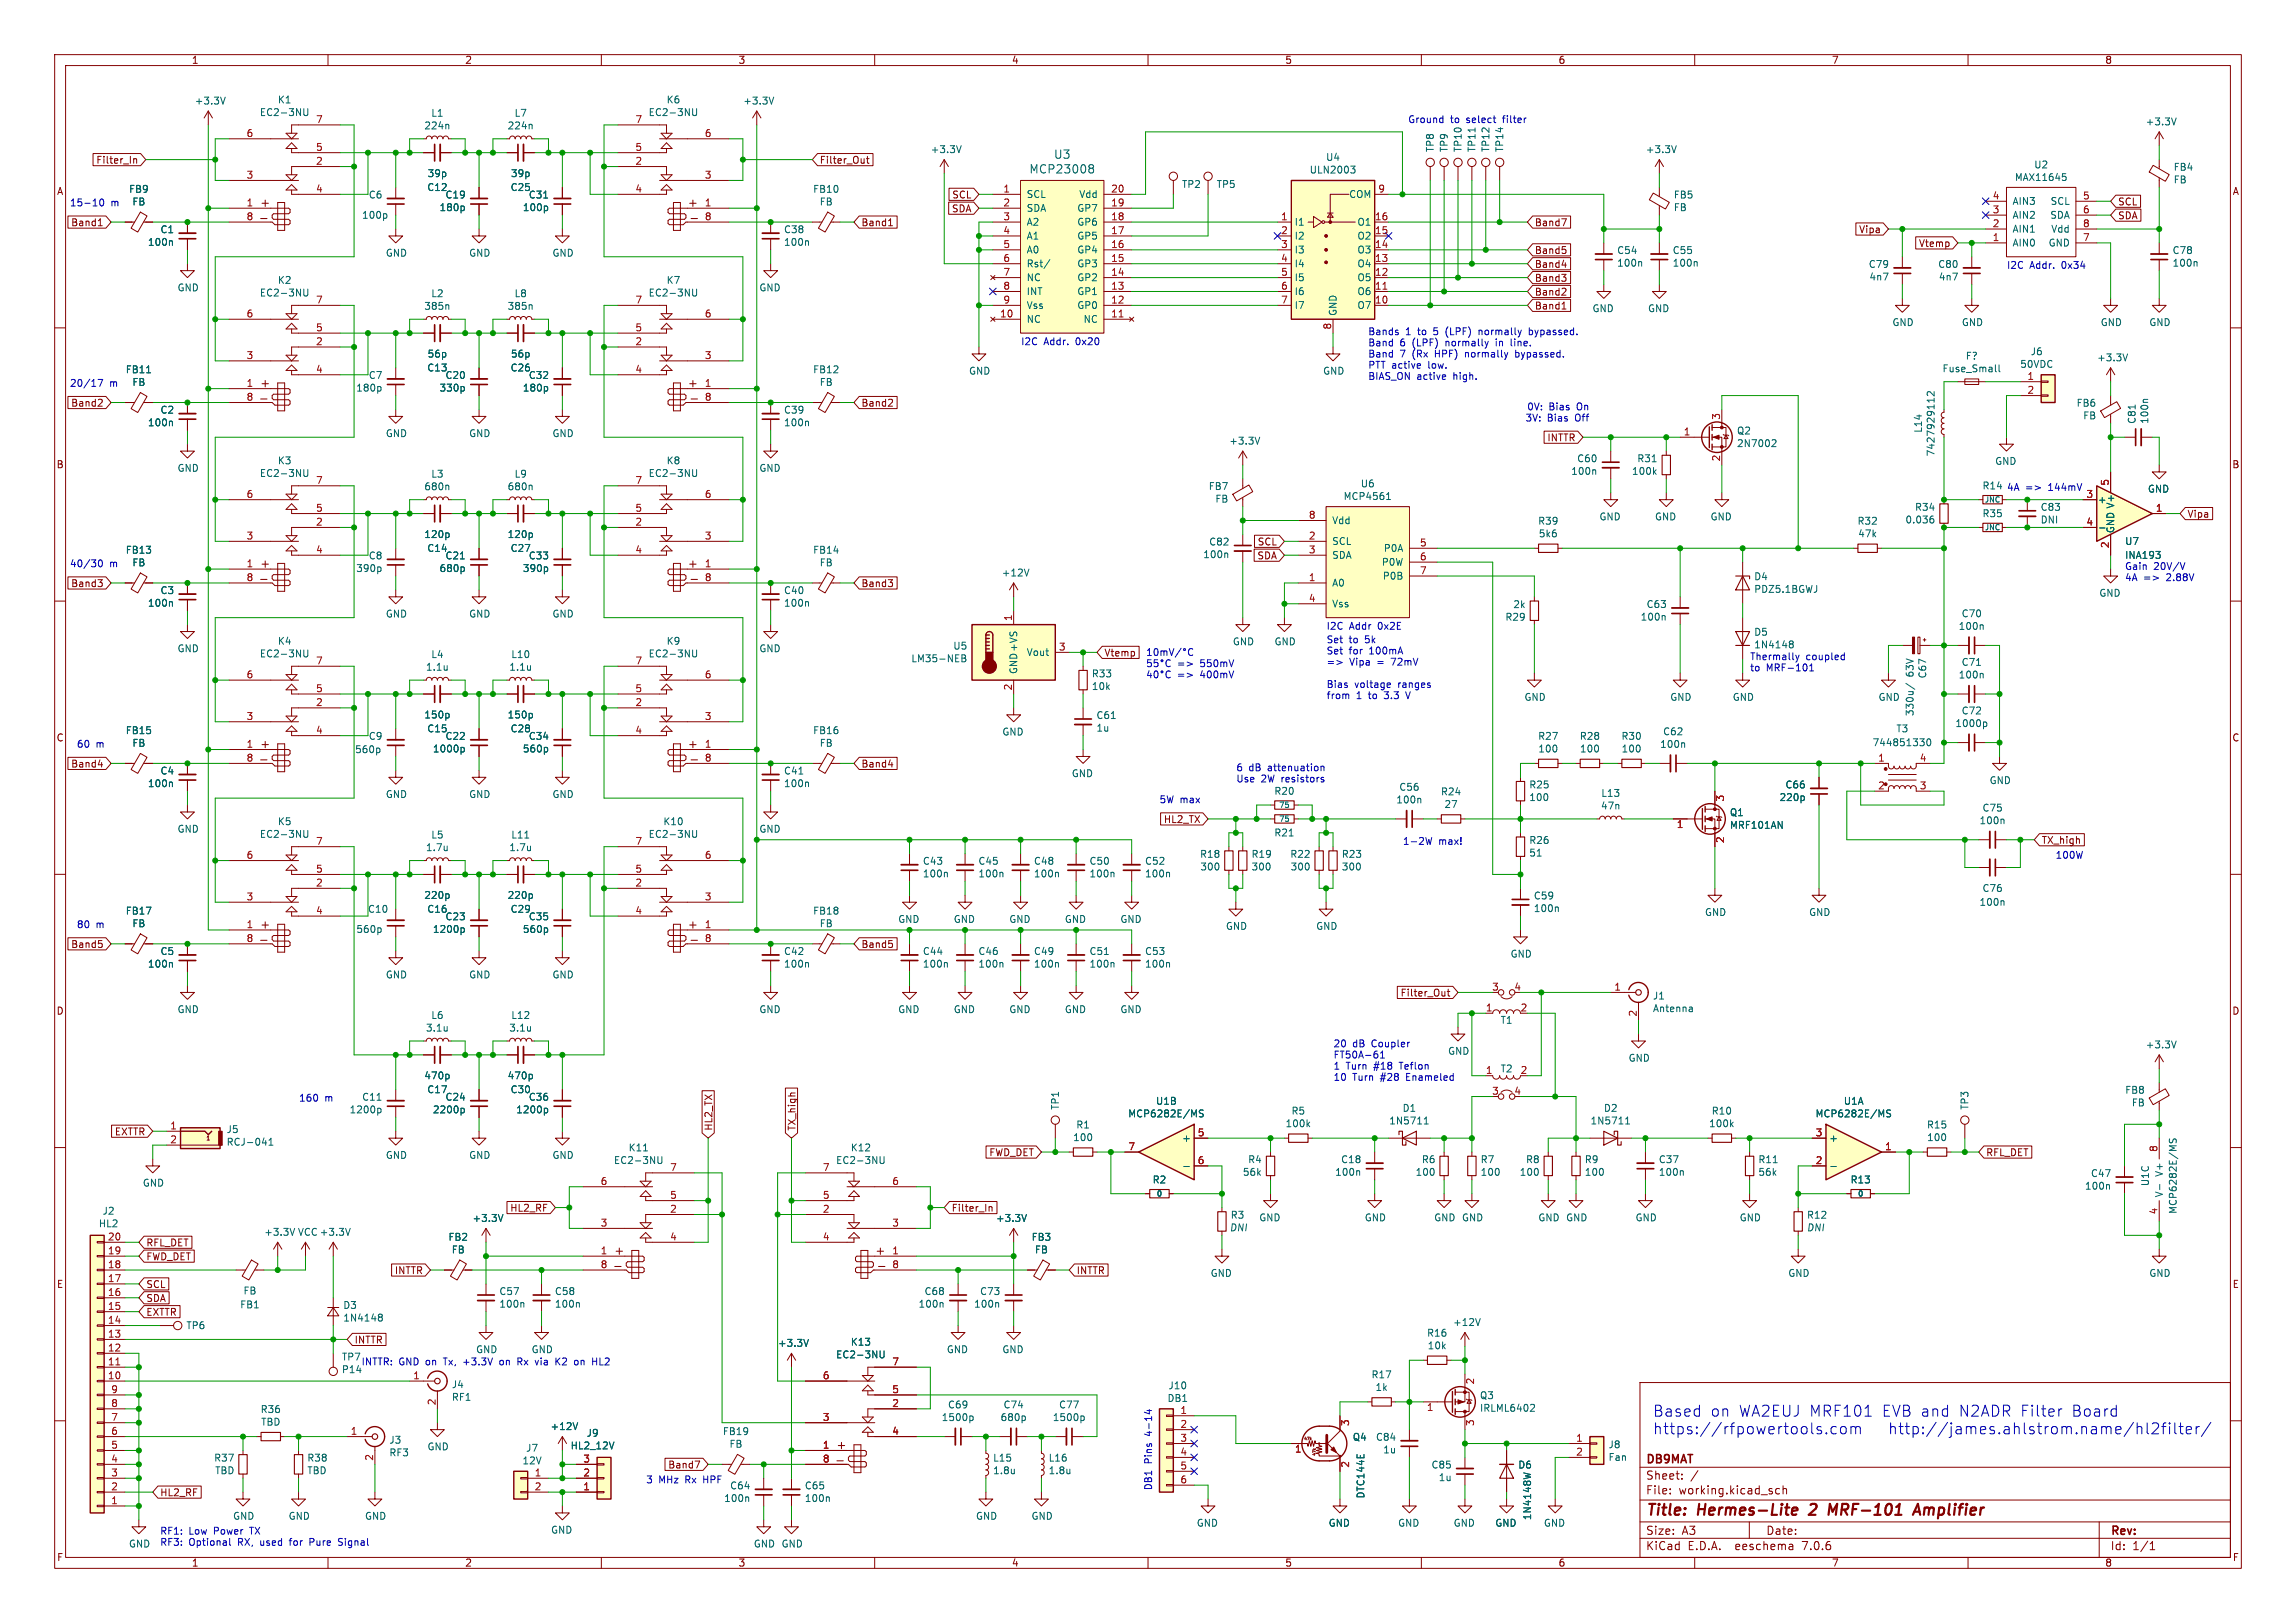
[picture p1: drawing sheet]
<svg xmlns="http://www.w3.org/2000/svg" width="420mm" height="297mm" viewBox="0 0 420 297" stroke-linecap="round" stroke-linejoin="round" font-family="sans-serif">
<defs><g id="words">
<g font-size="2.8" fill="#0000c2">
<text x="302.3" y="259.4">Based</text>
<text x="302.3" y="262.6">https://rfpowertools.com</text>
<text x="312.8" y="259.4">on</text>
<text x="318" y="259.4">WA2EUJ MRF101</text>
<text x="344.3" y="259.4">EVB and</text>
<text x="345.4" y="262.6">http://james.ahlstrom.name/hl2filter/</text>
<text x="358.5" y="259.4">N2ADR Filter</text>
<text x="379.2" y="259.4">Board</text>
</g>
<g font-size="2.8" fill="#840000">
<text x="301" y="277.9">Title:</text>
<text x="310.6" y="277.9">Hermes-Lite</text>
<text x="331.9" y="277.9">2</text>
<text x="336.2" y="277.9">MRF-101</text>
<text x="352.7" y="277.9">Amplifier</text>
</g>
<g font-size="2.1" fill="#006464">
<text x="192.7" y="29.3">U3</text>
<text x="188.2" y="32">MCP23008</text>
</g>
<g font-size="2.1" fill="#840000">
<text x="47.4" y="38.1">+</text>
<text x="125.7" y="38.1">+</text>
<text x="125.9" y="40.9">-</text>
<text x="47.4" y="71.2">+</text>
<text x="125.7" y="71.2">+</text>
<text x="125.9" y="73.9">-</text>
<text x="47.4" y="104.2">+</text>
<text x="125.7" y="104.2">+</text>
<text x="125.9" y="107">-</text>
<text x="47.4" y="137.2">+</text>
<text x="125.7" y="137.2">+</text>
<text x="125.9" y="140">-</text>
<text x="47.4" y="170.2">+</text>
<text x="125.7" y="170.2">+</text>
<text x="125.9" y="173">-</text>
<text x="112.2" y="229.9">+</text>
<text x="160" y="229.9">+</text>
<text x="160.2" y="232.7">-</text>
<text x="152.8" y="265.5">+</text>
<text x="301" y="268.2">DB9MAT</text>
<text x="301" y="273.7">File:</text>
<text x="301" y="271">Sheet:</text>
<text x="307.1" y="273.7">working.kicad_sch</text>
<text x="301" y="281.1">Size:</text>
<text x="307.6" y="281.1">A3</text>
<text x="323" y="281.1">Date:</text>
<text x="386" y="281.3">Rev:</text>
<text x="301" y="283.9">KiCad</text>
<text x="308.7" y="283.9">E.D.A.</text>
<text x="317.6" y="283.9">eeschema</text>
<text x="330" y="283.9">7.0.6</text>
<text x="386" y="283.9">Id:</text>
<text x="390.1" y="283.9">1/1</text>
</g>
<g font-size="1.8" fill="#840000">
<text x="35" y="11.9">1</text>
<text x="85" y="11.9">2</text>
<text x="135" y="11.9">3</text>
<text x="185" y="11.9">4</text>
<text x="235" y="11.9">5</text>
<text x="285" y="11.9">6</text>
<text x="335" y="11.9">7</text>
<text x="385" y="11.9">8</text>
<text x="10.3" y="35.9">A</text>
<text x="17.5" y="30.2">Filter_In</text>
<text x="149.9" y="30.2">Filter_Out</text>
<text x="408.3" y="35.9">A</text>
<text x="12.9" y="41.6">Band1</text>
<text x="157.5" y="41.6">Band1</text>
<text x="174" y="39.1">SDA</text>
<text x="174.1" y="36.5">SCL</text>
<text x="280.7" y="41.6">Band7</text>
<text x="387.3" y="37.8">SCL</text>
<text x="387.3" y="40.3">SDA</text>
<text x="280.7" y="46.7">Band5</text>
<text x="340" y="42.9">Vipa</text>
<text x="350.9" y="45.4">Vtemp</text>
<text x="280.7" y="51.8">Band3</text>
<text x="280.7" y="49.2">Band4</text>
<text x="280.7" y="56.8">Band1</text>
<text x="280.7" y="54.3">Band2</text>
<text x="12.9" y="74.6">Band2</text>
<text x="157.5" y="74.6">Band2</text>
<text x="282.9" y="81">INTTR</text>
<text x="10.3" y="85.9">B</text>
<text x="408.2" y="85.9">B</text>
<text x="400" y="94.9">Vipa</text>
<text x="230" y="100">SCL</text>
<text x="12.9" y="107.6">Band3</text>
<text x="157.5" y="107.6">Band3</text>
<text x="229.9" y="102.6">SDA</text>
<text x="201.9" y="120.3">Vtemp</text>
<text x="10.3" y="135.9">C</text>
<text x="408.2" y="135.9">C</text>
<text x="12.9" y="140.7">Band4</text>
<text x="157.5" y="140.7">Band4</text>
<text x="212.8" y="150.8">HL2_TX</text>
<text x="373.4" y="154.6">TX_high</text>
<text x="12.9" y="173.7">Band5</text>
<text x="157.5" y="173.7">Band5</text>
<text x="10.3" y="185.9">D</text>
<text x="256.1" y="182.6">Filter_Out</text>
<text x="408.2" y="185.9">D</text>
<text x="20.9" y="208">EXTTR</text>
<text x="130.5" y="207" transform="rotate(-90 130.5 207)">HL2_TX</text>
<text x="145.7" y="207" transform="rotate(-90 145.7 207)">TX_high</text>
<text x="180.9" y="211.8">FWD_DET</text>
<text x="363.2" y="211.8">RFL_DET</text>
<text x="93.2" y="221.9">HL2_RF</text>
<text x="174" y="221.9">Filter_In</text>
<text x="26.7" y="230.8">FWD_DET</text>
<text x="26.7" y="228.3">RFL_DET</text>
<text x="72.1" y="233.4">INTTR</text>
<text x="196.8" y="233.4">INTTR</text>
<text x="10.3" y="235.9">E</text>
<text x="26.7" y="238.4">SDA</text>
<text x="26.7" y="235.9">SCL</text>
<text x="408.3" y="235.9">E</text>
<text x="26.7" y="241">EXTTR</text>
<text x="64.8" y="246.1">INTTR</text>
<text x="122.1" y="268.9">Band7</text>
<text x="29.2" y="274">HL2_RF</text>
<text x="10.3" y="285.9">F</text>
<text x="35" y="286.9">1</text>
<text x="85" y="286.9">2</text>
<text x="135" y="286.9">3</text>
<text x="185" y="286.9">4</text>
<text x="235" y="286.9">5</text>
<text x="285" y="286.9">6</text>
<text x="335" y="286.9">7</text>
<text x="385" y="286.9">8</text>
<text x="408.3" y="285.9">F</text>
</g>
<g font-size="1.8" fill="#006464">
<text x="35.5" y="19.3">+3.3V</text>
<text x="47.4" y="21.4">EC2-3NU</text>
<text x="50.7" y="19.1">K1</text>
<text x="77.5" y="23.9">224n</text>
<text x="78.8" y="21.6">L1</text>
<text x="92.8" y="23.9">224n</text>
<text x="94" y="21.6">L7</text>
<text x="118.6" y="21.4">EC2-3NU</text>
<text x="121.8" y="19.1">K6</text>
<text x="135.9" y="19.3">+3.3V</text>
<text x="392.4" y="23.1">+3.3V</text>
<text x="170.2" y="28.2">+3.3V</text>
<text x="242.5" y="29.6">U4</text>
<text x="262.5" y="27.9" transform="rotate(-90 262.5 27.9)">TP8</text>
<text x="265" y="27.9" transform="rotate(-90 265 27.9)">TP9</text>
<text x="267.6" y="27.9" transform="rotate(-90 267.6 27.9)">TP10</text>
<text x="270.1" y="27.9" transform="rotate(-90 270.1 27.9)">TP11</text>
<text x="272.6" y="27.9" transform="rotate(-90 272.6 27.9)">TP12</text>
<text x="275.2" y="27.9" transform="rotate(-90 275.2 27.9)">TP14</text>
<text x="301" y="28.2">+3.3V</text>
<text x="23.5" y="35.5">FB9</text>
<text x="78.1" y="35.2">C12</text>
<text x="78.1" y="32.6">39p</text>
<text x="93.3" y="35.2">C25</text>
<text x="93.4" y="32.6">39p</text>
<text x="148.6" y="35.5">FB10</text>
<text x="216.1" y="34.6">TP2</text>
<text x="222.5" y="34.6">TP5</text>
<text x="239.5" y="32">ULN2003</text>
<text x="372" y="31">U2</text>
<text x="397.5" y="31.4">FB4</text>
<text x="397.5" y="33.8">FB</text>
<text x="24.1" y="37.8">FB</text>
<text x="66.1" y="40.2">100p</text>
<text x="67.4" y="36.5">C6</text>
<text x="80.3" y="38.8">180p</text>
<text x="81.4" y="36.5">C19</text>
<text x="95.5" y="38.8">100p</text>
<text x="96.6" y="36.5">C31</text>
<text x="149.8" y="37.8">FB</text>
<text x="187.7" y="36.4">SCL</text>
<text x="187.7" y="39">SDA</text>
<text x="187.7" y="41.5">A2</text>
<text x="197" y="41.5">GP6</text>
<text x="197" y="39">GP7</text>
<text x="197.3" y="36.4">Vdd</text>
<text x="236.7" y="41.5">I1</text>
<text x="246.7" y="36.4">COM</text>
<text x="248.2" y="41.5">O1</text>
<text x="306.1" y="36.5">FB5</text>
<text x="306.1" y="38.8">FB</text>
<text x="368" y="40.2">AIN2</text>
<text x="368" y="37.7">AIN3</text>
<text x="374.9" y="40.2">SDA</text>
<text x="375" y="37.7">SCL</text>
<text x="27" y="45.2">100n</text>
<text x="29.3" y="42.9">C1</text>
<text x="70.5" y="47.2">GND</text>
<text x="85.7" y="47.2">GND</text>
<text x="101" y="47.2">GND</text>
<text x="143.3" y="45.2">100n</text>
<text x="143.3" y="42.9">C38</text>
<text x="187.7" y="44">A1</text>
<text x="187.7" y="46.6">A0</text>
<text x="197" y="46.6">GP4</text>
<text x="197" y="44">GP5</text>
<text x="236.7" y="44">I2</text>
<text x="236.7" y="46.6">I3</text>
<text x="248.2" y="46.6">O3</text>
<text x="248.2" y="44">O2</text>
<text x="295.7" y="46.7">C54</text>
<text x="305.9" y="46.7">C55</text>
<text x="368" y="45.3">AIN0</text>
<text x="368" y="42.8">AIN1</text>
<text x="374.6" y="45.3">GND</text>
<text x="375.1" y="42.8">Vdd</text>
<text x="397.3" y="46.7">C78</text>
<text x="32.4" y="53.5">GND</text>
<text x="50.7" y="52.1">K2</text>
<text x="121.8" y="52.1">K7</text>
<text x="138.8" y="53.5">GND</text>
<text x="187.7" y="49.1">Rst/</text>
<text x="187.7" y="51.7">NC</text>
<text x="197" y="51.7">GP2</text>
<text x="197" y="49.1">GP3</text>
<text x="236.7" y="49.1">I4</text>
<text x="236.7" y="51.7">I5</text>
<text x="248.2" y="51.7">O5</text>
<text x="248.2" y="49.1">O4</text>
<text x="295.7" y="49">100n</text>
<text x="305.9" y="49">100n</text>
<text x="341.7" y="49.2">C79</text>
<text x="341.9" y="51.5">4n7</text>
<text x="354.4" y="49.2">C80</text>
<text x="354.6" y="51.5">4n7</text>
<text x="397.3" y="49">100n</text>
<text x="47.4" y="54.5">EC2-3NU</text>
<text x="77.5" y="56.9">385n</text>
<text x="78.8" y="54.6">L2</text>
<text x="92.8" y="56.9">385n</text>
<text x="94" y="54.6">L8</text>
<text x="118.6" y="54.5">EC2-3NU</text>
<text x="187.7" y="59.3">NC</text>
<text x="187.7" y="54.2">INT</text>
<text x="187.7" y="56.7">Vss</text>
<text x="197" y="56.7">GP0</text>
<text x="197" y="54.2">GP1</text>
<text x="198.1" y="59.3">NC</text>
<text x="236.7" y="54.2">I6</text>
<text x="236.7" y="56.7">I7</text>
<text x="244.7" y="57.9" transform="rotate(-90 244.7 57.9)">GND</text>
<text x="248.2" y="56.7">O7</text>
<text x="248.2" y="54.2">O6</text>
<text x="291.2" y="57.3">GND</text>
<text x="301.4" y="57.3">GND</text>
<text x="346.1" y="59.9">GND</text>
<text x="358.8" y="59.9">GND</text>
<text x="384.2" y="59.9">GND</text>
<text x="393.1" y="59.9">GND</text>
<text x="78.1" y="65.6">56p</text>
<text x="93.4" y="65.6">56p</text>
<text x="371.4" y="65.2">J6</text>
<text x="22.9" y="68.5">FB11</text>
<text x="24.1" y="70.8">FB</text>
<text x="65.1" y="71.9">180p</text>
<text x="67.4" y="69.5">C7</text>
<text x="78.1" y="68.2">C13</text>
<text x="80.3" y="71.9">330p</text>
<text x="81.4" y="69.5">C20</text>
<text x="93.3" y="68.2">C26</text>
<text x="95.5" y="71.9">180p</text>
<text x="96.6" y="69.5">C32</text>
<text x="148.6" y="68.5">FB12</text>
<text x="149.8" y="70.8">FB</text>
<text x="177.2" y="68.8">GND</text>
<text x="241.9" y="68.8">GND</text>
<text x="355.2" y="68.3">Fuse_Small</text>
<text x="359.5" y="66">F?</text>
<text x="369.4" y="67.5">50VDC</text>
<text x="383.5" y="66.3">+3.3V</text>
<text x="29.3" y="75.9">C2</text>
<text x="143.3" y="75.9">C39</text>
<text x="379.8" y="74.6">FB6</text>
<text x="381" y="76.9">FB</text>
<text x="390.9" y="77.7" transform="rotate(-90 390.9 77.7)">C81</text>
<text x="393.2" y="77.7" transform="rotate(-90 393.2 77.7)">100n</text>
<text x="27" y="78.2">100n</text>
<text x="70.5" y="80.2">GND</text>
<text x="85.7" y="80.2">GND</text>
<text x="101" y="80.2">GND</text>
<text x="143.3" y="78.2">100n</text>
<text x="224.8" y="81.6">+3.3V</text>
<text x="317.6" y="79.7">Q2</text>
<text x="317.6" y="82">2N7002</text>
<text x="351.8" y="79.3" transform="rotate(-90 351.8 79.3)">L14</text>
<text x="354.1" y="83.6" transform="rotate(-90 354.1 83.6)">7427929112</text>
<text x="32.4" y="86.5">GND</text>
<text x="47.4" y="87.5">EC2-3NU</text>
<text x="50.7" y="85.2">K3</text>
<text x="77.5" y="89.9">680n</text>
<text x="78.8" y="87.6">L3</text>
<text x="92.8" y="89.9">680n</text>
<text x="94" y="87.6">L9</text>
<text x="118.6" y="87.5">EC2-3NU</text>
<text x="121.8" y="85.2">K8</text>
<text x="138.8" y="86.5">GND</text>
<text x="221" y="89.9">FB7</text>
<text x="248.8" y="89.4">U6</text>
<text x="287.3" y="87.1">100n</text>
<text x="288.4" y="84.8">C60</text>
<text x="298.4" y="87.1">100k</text>
<text x="299.4" y="84.8">R31</text>
<text x="362.5" y="89.8">R14</text>
<text x="364.9" y="85.3">GND</text>
<text x="222.2" y="92.2">FB</text>
<text x="245.7" y="91.7">MCP4561</text>
<text x="292.5" y="95.4">GND</text>
<text x="302.6" y="95.4">GND</text>
<text x="312.8" y="95.4">GND</text>
<text x="348.4" y="96">0.036</text>
<text x="350.2" y="93.7">R34</text>
<text x="362.5" y="94.8">R35</text>
<text x="373.2" y="93.7">C83</text>
<text x="373.2" y="96">DNI</text>
<text x="383.7" y="92.3">+</text>
<text x="392.8" y="90.3">GND</text>
<text x="22.9" y="101.5">FB13</text>
<text x="77.5" y="98.7">120p</text>
<text x="78.1" y="101.2">C14</text>
<text x="92.8" y="98.7">120p</text>
<text x="93.3" y="101.2">C27</text>
<text x="148.6" y="101.5">FB14</text>
<text x="221.1" y="100">C82</text>
<text x="243.6" y="99.9">SCL</text>
<text x="243.6" y="96.1">Vdd</text>
<text x="253" y="101.2">P0A</text>
<text x="281.3" y="96.2">R39</text>
<text x="281.4" y="98.5">5k6</text>
<text x="339.7" y="96.2">R32</text>
<text x="339.8" y="98.5">47k</text>
<text x="386.9" y="97.7" transform="rotate(-90 386.9 97.7)">GND V+</text>
<text x="388.6" y="99.9">U7</text>
<text x="24.1" y="103.8">FB</text>
<text x="65.1" y="104.9">390p</text>
<text x="67.4" y="102.6">C8</text>
<text x="80.3" y="104.9">680p</text>
<text x="81.4" y="102.6">C21</text>
<text x="95.5" y="104.9">390p</text>
<text x="96.6" y="102.6">C33</text>
<text x="149.8" y="103.8">FB</text>
<text x="183.2" y="105.7">+12V</text>
<text x="220" y="102.3">100n</text>
<text x="243.6" y="107.5">A0</text>
<text x="243.6" y="102.5">SDA</text>
<text x="252.7" y="103.7">P0W</text>
<text x="252.8" y="106.3">P0B</text>
<text x="320.8" y="106.4">D4</text>
<text x="388.6" y="102.5">INA193</text>
<text x="27" y="111.2">100n</text>
<text x="29.3" y="108.9">C3</text>
<text x="70.5" y="113.2">GND</text>
<text x="85.7" y="113.2">GND</text>
<text x="101" y="113.2">GND</text>
<text x="143.3" y="111.2">100n</text>
<text x="143.3" y="108.9">C40</text>
<text x="243.6" y="111.4">Vss</text>
<text x="275.3" y="113.8">R29</text>
<text x="276.7" y="111.5">2k</text>
<text x="300" y="113.8">100n</text>
<text x="301.1" y="111.5">C63</text>
<text x="320.8" y="108.7">PDZ5.1BGWJ</text>
<text x="358.7" y="113.2">C70</text>
<text x="383.9" y="109.4">GND</text>
<text x="32.4" y="119.6">GND</text>
<text x="50.7" y="118.2">K4</text>
<text x="121.8" y="118.2">K9</text>
<text x="138.8" y="119.6">GND</text>
<text x="174.3" y="119.1">U5</text>
<text x="225.4" y="118.3">GND</text>
<text x="233" y="118.3">GND</text>
<text x="320.8" y="116.5">D5</text>
<text x="320.8" y="118.8">1N4148</text>
<text x="358.2" y="115.5">100n</text>
<text x="47.4" y="120.5">EC2-3NU</text>
<text x="77.8" y="122.9">1.1u</text>
<text x="78.8" y="120.6">L4</text>
<text x="93.1" y="122.9">1.1u</text>
<text x="93.4" y="120.6">L10</text>
<text x="118.6" y="120.5">EC2-3NU</text>
<text x="166.6" y="121.4">LM35-NEB</text>
<text x="186.3" y="123.4" transform="rotate(-90 186.3 123.4)">GND+VS</text>
<text x="187.7" y="120.2">Vout</text>
<text x="199.6" y="124.2">R33</text>
<text x="350.2" y="123.9" transform="rotate(-90 350.2 123.9)">63V</text>
<text x="352.6" y="124.2" transform="rotate(-90 352.6 124.2)">C67</text>
<text x="358.2" y="124.4">100n</text>
<text x="358.7" y="122">C71</text>
<text x="77.5" y="131.7">150p</text>
<text x="92.8" y="131.7">150p</text>
<text x="199.6" y="126.5">10k</text>
<text x="200.5" y="131.8">C61</text>
<text x="278.8" y="128.4">GND</text>
<text x="305.4" y="128.4">GND</text>
<text x="316.9" y="128.4">GND</text>
<text x="343.5" y="128.4">GND</text>
<text x="350.2" y="131.1" transform="rotate(-90 350.2 131.1)">330u/</text>
<text x="358.7" y="130.9">C72</text>
<text x="22.9" y="134.5">FB15</text>
<text x="24.1" y="136.9">FB</text>
<text x="67.4" y="135.6">C9</text>
<text x="78.1" y="134.2">C15</text>
<text x="79.1" y="137.9">1000p</text>
<text x="81.4" y="135.6">C22</text>
<text x="93.3" y="134.2">C28</text>
<text x="95.5" y="137.9">560p</text>
<text x="96.6" y="135.6">C34</text>
<text x="148.6" y="134.5">FB16</text>
<text x="149.8" y="136.9">FB</text>
<text x="183.3" y="134.8">GND</text>
<text x="200.5" y="134.1">1u</text>
<text x="281.3" y="135.6">R27</text>
<text x="281.3" y="137.9">100</text>
<text x="288.9" y="135.6">R28</text>
<text x="288.9" y="137.9">100</text>
<text x="296.5" y="135.6">R30</text>
<text x="296.5" y="137.9">100</text>
<text x="303.6" y="137.1">100n</text>
<text x="304.1" y="134.7">C62</text>
<text x="342.4" y="136.8">744851330</text>
<text x="346.8" y="134.2">T3</text>
<text x="357.6" y="133.2">1000p</text>
<text x="29.3" y="141.9">C4</text>
<text x="64.9" y="138">560p</text>
<text x="143.3" y="141.9">C41</text>
<text x="196" y="142.4">GND</text>
<text x="363.8" y="143.7">GND</text>
<text x="27" y="144.2">100n</text>
<text x="70.5" y="146.2">GND</text>
<text x="85.7" y="146.2">GND</text>
<text x="101" y="146.2">GND</text>
<text x="143.3" y="144.2">100n</text>
<text x="233" y="145.6">R20</text>
<text x="255.3" y="147.2">100n</text>
<text x="255.9" y="144.9">C56</text>
<text x="263.5" y="145.7">R24</text>
<text x="264.1" y="148.1">27</text>
<text x="279.6" y="144.5">R25</text>
<text x="279.6" y="146.8">100</text>
<text x="292.8" y="148.3">47n</text>
<text x="292.8" y="146">L13</text>
<text x="316.3" y="149.6">Q1</text>
<text x="325.4" y="146.8">220p</text>
<text x="326.5" y="144.5">C66</text>
<text x="362.5" y="148.7">C75</text>
<text x="32.4" y="152.6">GND</text>
<text x="47.4" y="153.5">EC2-3NU</text>
<text x="50.7" y="151.2">K5</text>
<text x="77.8" y="156">1.7u</text>
<text x="78.8" y="153.6">L5</text>
<text x="93.1" y="156">1.7u</text>
<text x="93.4" y="153.6">L11</text>
<text x="118.6" y="153.5">EC2-3NU</text>
<text x="121.2" y="151.2">K10</text>
<text x="138.8" y="152.6">GND</text>
<text x="233" y="153.3">R21</text>
<text x="279.6" y="154.6">R26</text>
<text x="316.3" y="151.9">MRF101AN</text>
<text x="362" y="151">100n</text>
<text x="168.7" y="160.8">100n</text>
<text x="168.7" y="158.4">C43</text>
<text x="178.9" y="160.8">100n</text>
<text x="178.9" y="158.4">C45</text>
<text x="189" y="160.8">100n</text>
<text x="189" y="158.4">C48</text>
<text x="199.2" y="160.8">100n</text>
<text x="199.2" y="158.4">C50</text>
<text x="209.4" y="160.8">100n</text>
<text x="209.4" y="158.4">C52</text>
<text x="219.4" y="157.2">R18</text>
<text x="219.5" y="159.5">300</text>
<text x="228.8" y="159.5">300</text>
<text x="228.8" y="157.2">R19</text>
<text x="235.9" y="157.2">R22</text>
<text x="236" y="159.5">300</text>
<text x="245.3" y="159.5">300</text>
<text x="245.3" y="157.2">R23</text>
<text x="279.6" y="156.9">51</text>
<text x="22.9" y="167.6">FB17</text>
<text x="67.2" y="167.2">C10</text>
<text x="77.5" y="164.7">220p</text>
<text x="78.1" y="167.2">C16</text>
<text x="92.8" y="164.7">220p</text>
<text x="93.3" y="167.2">C29</text>
<text x="148.6" y="167.6">FB18</text>
<text x="280.5" y="164.8">C59</text>
<text x="280.5" y="167.1">100n</text>
<text x="311.8" y="167.8">GND</text>
<text x="330.8" y="167.8">GND</text>
<text x="362" y="166">100n</text>
<text x="362.5" y="163.4">C76</text>
<text x="24.1" y="169.9">FB</text>
<text x="65.1" y="170.9">560p</text>
<text x="79.1" y="170.9">1200p</text>
<text x="81.4" y="168.6">C23</text>
<text x="95.5" y="170.9">560p</text>
<text x="96.6" y="168.6">C35</text>
<text x="149.8" y="169.9">FB</text>
<text x="164.2" y="169.1">GND</text>
<text x="174.4" y="169.1">GND</text>
<text x="184.5" y="169.1">GND</text>
<text x="194.7" y="169.1">GND</text>
<text x="204.8" y="169.1">GND</text>
<text x="224.2" y="170.4">GND</text>
<text x="240.7" y="170.4">GND</text>
<text x="27" y="177.3">100n</text>
<text x="29.3" y="175">C5</text>
<text x="70.5" y="179.2">GND</text>
<text x="85.7" y="179.2">GND</text>
<text x="101" y="179.2">GND</text>
<text x="143.3" y="177.3">100n</text>
<text x="143.3" y="175">C42</text>
<text x="168.7" y="177.3">100n</text>
<text x="168.7" y="175">C44</text>
<text x="178.9" y="177.3">100n</text>
<text x="178.9" y="175">C46</text>
<text x="189" y="177.3">100n</text>
<text x="189" y="175">C49</text>
<text x="199.2" y="177.3">100n</text>
<text x="199.2" y="175">C51</text>
<text x="209.4" y="177.3">100n</text>
<text x="209.4" y="175">C53</text>
<text x="276.2" y="175.4">GND</text>
<text x="32.4" y="185.6">GND</text>
<text x="138.8" y="185.6">GND</text>
<text x="164.2" y="185.6">GND</text>
<text x="174.4" y="185.6">GND</text>
<text x="184.5" y="185.6">GND</text>
<text x="194.7" y="185.6">GND</text>
<text x="204.8" y="185.6">GND</text>
<text x="302.3" y="183.1">J1</text>
<text x="302.3" y="185.4">Antenna</text>
<text x="77.8" y="189">3.1u</text>
<text x="78.8" y="186.7">L6</text>
<text x="93.1" y="189">3.1u</text>
<text x="93.4" y="186.7">L12</text>
<text x="274.4" y="187.6">T1</text>
<text x="77.5" y="197.7">470p</text>
<text x="92.8" y="197.7">470p</text>
<text x="264.8" y="193.2">GND</text>
<text x="274.4" y="196.4">T2</text>
<text x="297.8" y="194.5">GND</text>
<text x="392.4" y="192">+3.3V</text>
<text x="63.9" y="203.9">1200p</text>
<text x="66.2" y="201.6">C11</text>
<text x="78.1" y="200.3">C17</text>
<text x="79.1" y="203.9">2200p</text>
<text x="81.4" y="201.6">C24</text>
<text x="93.3" y="200.3">C30</text>
<text x="94.3" y="203.9">1200p</text>
<text x="96.6" y="201.6">C36</text>
<text x="193.9" y="203.2" transform="rotate(-90 193.9 203.2)">TP1</text>
<text x="211.4" y="202.4">U1B</text>
<text x="256.5" y="203.7">D1</text>
<text x="293.3" y="203.7">D2</text>
<text x="337.2" y="202.4">U1A</text>
<text x="360.3" y="203.2" transform="rotate(-90 360.3 203.2)">TP3</text>
<text x="388.6" y="200.4">FB8</text>
<text x="389.9" y="202.7">FB</text>
<text x="41.4" y="207.5">J5</text>
<text x="41.4" y="209.9">RCJ-041</text>
<text x="196.2" y="209">100</text>
<text x="196.8" y="206.7">R1</text>
<text x="206.3" y="204.7">MCP6282E/MS</text>
<text x="216.2" y="209.1">+</text>
<text x="235.1" y="206.5">100k</text>
<text x="236.1" y="204.2">R5</text>
<text x="254" y="206">1N5711</text>
<text x="290.9" y="206">1N5711</text>
<text x="312.5" y="206.5">100k</text>
<text x="313" y="204.2">R10</text>
<text x="332" y="204.7">MCP6282E/MS</text>
<text x="334.5" y="209.1">+</text>
<text x="352.4" y="206.7">R15</text>
<text x="352.4" y="209">100</text>
<text x="70.5" y="212.3">GND</text>
<text x="85.7" y="212.3">GND</text>
<text x="101" y="212.3">GND</text>
<text x="112.2" y="213.2">EC2-3NU</text>
<text x="114.9" y="210.9">K11</text>
<text x="152.8" y="213.2">EC2-3NU</text>
<text x="155.5" y="210.9">K12</text>
<text x="227.3" y="215.4">56k</text>
<text x="228.2" y="213.1">R4</text>
<text x="244.1" y="215.4">100n</text>
<text x="245.2" y="213.1">C18</text>
<text x="258.8" y="215.4">100</text>
<text x="260" y="213.1">R6</text>
<text x="270.7" y="213.1">R7</text>
<text x="270.7" y="215.4">100</text>
<text x="277.9" y="215.4">100</text>
<text x="279" y="213.1">R8</text>
<text x="289.8" y="213.1">R9</text>
<text x="289.8" y="215.4">100</text>
<text x="303.3" y="213.1">C37</text>
<text x="303.3" y="215.4">100n</text>
<text x="321.5" y="213.1">R11</text>
<text x="321.5" y="215.4">56k</text>
<text x="382.4" y="215.6">C47</text>
<text x="395.8" y="215.5" transform="rotate(-90 395.8 215.5)">V+</text>
<text x="26" y="217.3">GND</text>
<text x="210.7" y="216.8">R2</text>
<text x="338.4" y="216.8">R13</text>
<text x="381.3" y="217.9">100n</text>
<text x="393.3" y="217.2" transform="rotate(-90 393.3 217.2)">U1C</text>
<text x="395.8" y="219.2" transform="rotate(-90 395.8 219.2)">V-</text>
<text x="18" y="224.8">HL2</text>
<text x="18.7" y="222.5">J2</text>
<text x="48.2" y="226.3">+3.3V</text>
<text x="54.4" y="226.3">VCC+3.3V</text>
<text x="81.9" y="227.3">FB2</text>
<text x="86.3" y="223.8">+3.3V</text>
<text x="182.1" y="223.8">+3.3V</text>
<text x="188.6" y="227.3">FB3</text>
<text x="224.9" y="225.5">DNI</text>
<text x="225" y="223.2">R3</text>
<text x="230.2" y="223.7">GND</text>
<text x="249.6" y="223.7">GND</text>
<text x="262.2" y="223.7">GND GND</text>
<text x="281.3" y="223.7">GND GND</text>
<text x="299.1" y="223.7">GND</text>
<text x="318.1" y="223.7">GND</text>
<text x="330.4" y="223.2">R12</text>
<text x="330.4" y="225.5">DNI</text>
<text x="398.4" y="222.2" transform="rotate(-90 398.4 222.2)">MCP6282E/MS</text>
<text x="82.5" y="229.6">FB</text>
<text x="189.2" y="229.6">FB</text>
<text x="221.4" y="233.9">GND</text>
<text x="327" y="233.9">GND</text>
<text x="393.1" y="233.9">GND</text>
<text x="43.8" y="239.6">FB1</text>
<text x="44.4" y="237.1">FB</text>
<text x="62.7" y="239.7">D3</text>
<text x="91.2" y="239.5">100n</text>
<text x="91.2" y="237.2">C57</text>
<text x="101.4" y="239.5">100n</text>
<text x="101.4" y="237.2">C58</text>
<text x="167.9" y="239.5">100n</text>
<text x="169" y="237.2">C68</text>
<text x="178.1" y="239.5">100n</text>
<text x="179.2" y="237.2">C73</text>
<text x="34" y="243.4">TP6</text>
<text x="62.7" y="242">1N4148</text>
<text x="260.9" y="244.8">R16</text>
<text x="265.7" y="242.8">+12V</text>
<text x="62.4" y="249.2">TP7</text>
<text x="62.4" y="251.5">P14</text>
<text x="87" y="247.8">GND</text>
<text x="97.2" y="247.8">GND</text>
<text x="142.2" y="246.7">+3.3V</text>
<text x="152.8" y="248.8">EC2-3NU</text>
<text x="155.5" y="246.5">K13</text>
<text x="173.1" y="247.8">GND</text>
<text x="183.3" y="247.8">GND</text>
<text x="261.1" y="247.1">10k</text>
<text x="82.6" y="254.2">J4</text>
<text x="82.6" y="256.5">RF1</text>
<text x="173.3" y="257.9">C69</text>
<text x="183.5" y="257.9">C74</text>
<text x="193.6" y="257.9">C77</text>
<text x="213.5" y="256.7">DB1</text>
<text x="213.6" y="254.4">J10</text>
<text x="250.8" y="252.4">R17</text>
<text x="251.5" y="254.7">1k</text>
<text x="270.6" y="256.2">Q3</text>
<text x="47.6" y="258.8">R36</text>
<text x="47.7" y="261.1">TBD</text>
<text x="100.6" y="261.9">+12V</text>
<text x="107.2" y="263.1">J9</text>
<text x="132.1" y="262.8">FB19</text>
<text x="172.2" y="260.2">1500p</text>
<text x="182.9" y="260.2">680p</text>
<text x="192.5" y="260.2">1500p</text>
<text x="247.4" y="263.9">Q4</text>
<text x="251.6" y="263.9">C84</text>
<text x="270.6" y="258.5">IRLML6402</text>
<text x="39.1" y="267.7">R37</text>
<text x="39.3" y="270">TBD</text>
<text x="56.1" y="267.7">R38</text>
<text x="56.1" y="270">TBD</text>
<text x="71.1" y="264.4">J3</text>
<text x="71.1" y="266.7">RF3</text>
<text x="78.1" y="265.6">GND</text>
<text x="95.5" y="268.2">12V</text>
<text x="96.1" y="265.9">J7</text>
<text x="104.3" y="265.4">HL2_12V</text>
<text x="133.3" y="265.1">FB</text>
<text x="181.6" y="267.7">L15</text>
<text x="181.6" y="270">1.8u</text>
<text x="191.7" y="267.7">L16</text>
<text x="191.7" y="270">1.8u</text>
<text x="252.9" y="266.2">1u</text>
<text x="261.8" y="268.9">C85</text>
<text x="277.6" y="268.9">D6</text>
<text x="294.1" y="265.2">J8</text>
<text x="294.1" y="267.5">Fan</text>
<text x="132.4" y="275.1">100n</text>
<text x="133.5" y="272.7">C64</text>
<text x="147.1" y="275.1">100n</text>
<text x="147.1" y="272.7">C65</text>
<text x="249.8" y="274.3" transform="rotate(-90 249.8 274.3)">DTC144E</text>
<text x="263.1" y="271.2">1u</text>
<text x="42.5" y="278.3">GND</text>
<text x="52.7" y="278.3">GND</text>
<text x="66.7" y="278.3">GND</text>
<text x="100.7" y="280.8">GND</text>
<text x="178.4" y="278.3">GND</text>
<text x="188.6" y="278.3">GND</text>
<text x="218.8" y="279.6">GND</text>
<text x="242.9" y="279.6">GND</text>
<text x="255.6" y="279.6">GND</text>
<text x="265.8" y="279.6">GND</text>
<text x="273.4" y="279.6">GND</text>
<text x="280.3" y="278.3" transform="rotate(-90 280.3 278.3)">1N4148W</text>
<text x="282.3" y="279.6">GND</text>
<text x="23.5" y="283.4">GND</text>
<text x="137.8" y="283.4">GND GND</text>
</g>
<g font-size="1.8" fill="#a90000">
<text x="57.7" y="22.6">7</text>
<text x="116.1" y="22.6">7</text>
<text x="45" y="25.1">6</text>
<text x="57.7" y="27.7">5</text>
<text x="116.1" y="27.7">5</text>
<text x="128.8" y="25.1">6</text>
<text x="45" y="32.8">3</text>
<text x="57.7" y="30.2">2</text>
<text x="57.7" y="35.3">4</text>
<text x="116.1" y="30.2">2</text>
<text x="116.1" y="35.3">4</text>
<text x="128.8" y="32.8">3</text>
<text x="183.4" y="35.3">1</text>
<text x="203.2" y="35.3">20</text>
<text x="252" y="35.3">9</text>
<text x="45" y="37.8">1</text>
<text x="45" y="40.4">8</text>
<text x="128.8" y="37.8">1</text>
<text x="128.8" y="40.4">8</text>
<text x="183.4" y="37.8">2</text>
<text x="183.4" y="40.4">3</text>
<text x="203.2" y="40.4">18</text>
<text x="203.2" y="37.8">19</text>
<text x="234.2" y="40.4">1</text>
<text x="251.4" y="40.4">16</text>
<text x="364.4" y="41.7">2</text>
<text x="364.4" y="39.1">3</text>
<text x="364.4" y="36.6">4</text>
<text x="380.9" y="36.6">5</text>
<text x="380.9" y="39.1">6</text>
<text x="380.9" y="41.7">8</text>
<text x="183.4" y="42.9">4</text>
<text x="183.4" y="45.5">5</text>
<text x="203.2" y="45.5">16</text>
<text x="203.2" y="42.9">17</text>
<text x="234.2" y="42.9">2</text>
<text x="234.2" y="45.5">3</text>
<text x="251.4" y="45.5">14</text>
<text x="251.4" y="42.9">15</text>
<text x="364.4" y="44.2">1</text>
<text x="380.9" y="44.2">7</text>
<text x="183.4" y="48">6</text>
<text x="183.4" y="50.5">7</text>
<text x="183.4" y="53.1">8</text>
<text x="203.2" y="53.1">13</text>
<text x="203.2" y="50.5">14</text>
<text x="203.2" y="48">15</text>
<text x="234.2" y="48">4</text>
<text x="234.2" y="50.5">5</text>
<text x="234.2" y="53.1">6</text>
<text x="251.4" y="53.1">11</text>
<text x="251.4" y="50.5">12</text>
<text x="251.4" y="48">13</text>
<text x="45" y="58.2">6</text>
<text x="57.7" y="55.6">7</text>
<text x="116.1" y="55.6">7</text>
<text x="128.8" y="58.2">6</text>
<text x="182.8" y="58.2">10</text>
<text x="183.4" y="55.6">9</text>
<text x="203.2" y="58.2">11</text>
<text x="203.2" y="55.6">12</text>
<text x="234.2" y="55.6">7</text>
<text x="251.4" y="55.6">10</text>
<text x="45" y="65.8">3</text>
<text x="57.7" y="63.2">2</text>
<text x="57.7" y="60.7">5</text>
<text x="116.1" y="63.2">2</text>
<text x="116.1" y="60.7">5</text>
<text x="128.8" y="65.8">3</text>
<text x="243.6" y="60.4" transform="rotate(-90 243.6 60.4)">8</text>
<text x="45" y="70.9">1</text>
<text x="57.7" y="68.3">4</text>
<text x="116.1" y="68.3">4</text>
<text x="128.8" y="70.9">1</text>
<text x="370.8" y="69.6">1</text>
<text x="45" y="73.4">8</text>
<text x="128.8" y="73.4">8</text>
<text x="314.7" y="76.9" transform="rotate(-90 314.7 76.9)">3</text>
<text x="370.8" y="72.1">2</text>
<text x="307.9" y="79.8">1</text>
<text x="57.7" y="88.6">7</text>
<text x="116.1" y="88.6">7</text>
<text x="314.7" y="84.5" transform="rotate(-90 314.7 84.5)">2</text>
<text x="385.8" y="89" transform="rotate(-90 385.8 89)">5</text>
<text x="45" y="91.2">6</text>
<text x="57.7" y="93.7">5</text>
<text x="116.1" y="93.7">5</text>
<text x="128.8" y="91.2">6</text>
<text x="239.3" y="95">8</text>
<text x="381.6" y="91.2">3</text>
<text x="394.3" y="93.7">1</text>
<text x="45" y="98.8">3</text>
<text x="57.7" y="96.3">2</text>
<text x="57.7" y="101.3">4</text>
<text x="116.1" y="96.3">2</text>
<text x="116.1" y="101.3">4</text>
<text x="128.8" y="98.8">3</text>
<text x="239.3" y="98.8">2</text>
<text x="239.3" y="101.3">3</text>
<text x="259.6" y="100.1">5</text>
<text x="381.6" y="96.3">4</text>
<text x="385.8" y="100.4" transform="rotate(-90 385.8 100.4)">2</text>
<text x="45" y="103.9">1</text>
<text x="45" y="106.4">8</text>
<text x="128.8" y="103.9">1</text>
<text x="128.8" y="106.4">8</text>
<text x="239.3" y="106.4">1</text>
<text x="259.6" y="102.6">6</text>
<text x="259.6" y="105.2">7</text>
<text x="185.2" y="113.7" transform="rotate(-90 185.2 113.7)">1</text>
<text x="239.3" y="110.2">4</text>
<text x="193.6" y="119.1">3</text>
<text x="45" y="124.2">6</text>
<text x="57.7" y="121.7">7</text>
<text x="116.1" y="121.7">7</text>
<text x="128.8" y="124.2">6</text>
<text x="45" y="131.8">3</text>
<text x="57.7" y="129.3">2</text>
<text x="57.7" y="126.7">5</text>
<text x="116.1" y="129.3">2</text>
<text x="116.1" y="126.7">5</text>
<text x="128.8" y="131.8">3</text>
<text x="185.2" y="126.4" transform="rotate(-90 185.2 126.4)">2</text>
<text x="45" y="136.9">1</text>
<text x="57.7" y="134.4">4</text>
<text x="116.1" y="134.4">4</text>
<text x="128.8" y="136.9">1</text>
<text x="45" y="139.4">8</text>
<text x="128.8" y="139.4">8</text>
<text x="343.5" y="139.4">1</text>
<text x="351.1" y="139.4">4</text>
<text x="315.7" y="146.8" transform="rotate(-90 315.7 146.8)">3</text>
<text x="343.5" y="144.5">2</text>
<text x="351.1" y="144.5">3</text>
<text x="57.7" y="154.7">7</text>
<text x="116.1" y="154.7">7</text>
<text x="306.6" y="151.8">1</text>
<text x="315.7" y="154.4" transform="rotate(-90 315.7 154.4)">2</text>
<text x="45" y="157.2">6</text>
<text x="57.7" y="159.8">5</text>
<text x="116.1" y="159.8">5</text>
<text x="128.8" y="157.2">6</text>
<text x="45" y="164.8">3</text>
<text x="57.7" y="162.3">2</text>
<text x="57.7" y="167.4">4</text>
<text x="116.1" y="162.3">2</text>
<text x="116.1" y="167.4">4</text>
<text x="128.8" y="164.8">3</text>
<text x="45" y="169.9">1</text>
<text x="45" y="172.5">8</text>
<text x="128.8" y="169.9">1</text>
<text x="128.8" y="172.5">8</text>
<text x="271.7" y="185.2">1</text>
<text x="272.9" y="181.4">3</text>
<text x="276.9" y="181.4">4</text>
<text x="278.1" y="185.2">2</text>
<text x="295.2" y="181.4">1</text>
<text x="299.5" y="186.1" transform="rotate(-90 299.5 186.1)">2</text>
<text x="271.7" y="196.6">1</text>
<text x="278.1" y="196.6">2</text>
<text x="272.9" y="200.4">3</text>
<text x="276.9" y="200.4">4</text>
<text x="31" y="206.8">1</text>
<text x="31" y="209.3">2</text>
<text x="219" y="208">5</text>
<text x="332" y="208">3</text>
<text x="122.5" y="214.4">7</text>
<text x="150.4" y="214.4">7</text>
<text x="206.3" y="210.6">7</text>
<text x="219" y="213.1">6</text>
<text x="332" y="213.1">2</text>
<text x="344.7" y="210.6">1</text>
<text x="394.7" y="210.9" transform="rotate(-90 394.7 210.9)">8</text>
<text x="109.8" y="216.9">6</text>
<text x="122.5" y="222">2</text>
<text x="122.5" y="219.5">5</text>
<text x="150.4" y="222">2</text>
<text x="150.4" y="219.5">5</text>
<text x="163.1" y="216.9">6</text>
<text x="19.6" y="227.1">20</text>
<text x="109.8" y="224.5">3</text>
<text x="122.5" y="227.1">4</text>
<text x="150.4" y="227.1">4</text>
<text x="163.1" y="224.5">3</text>
<text x="394.7" y="222.3" transform="rotate(-90 394.7 222.3)">4</text>
<text x="19.6" y="232.2">18</text>
<text x="19.6" y="229.6">19</text>
<text x="109.8" y="229.6">1</text>
<text x="109.8" y="232.2">8</text>
<text x="163.1" y="229.6">1</text>
<text x="163.1" y="232.2">8</text>
<text x="19.6" y="239.8">15</text>
<text x="19.6" y="237.2">16</text>
<text x="19.6" y="234.7">17</text>
<text x="19.6" y="244.9">13</text>
<text x="19.6" y="242.3">14</text>
<text x="19.6" y="249.9">11</text>
<text x="19.6" y="247.4">12</text>
<text x="163.1" y="249.9">7</text>
<text x="19.6" y="252.5">10</text>
<text x="20.2" y="257.6">8</text>
<text x="20.2" y="255">9</text>
<text x="75.5" y="252.5">1</text>
<text x="79.8" y="257.2" transform="rotate(-90 79.8 257.2)">2</text>
<text x="150.4" y="252.5">6</text>
<text x="163.1" y="257.6">2</text>
<text x="163.1" y="255">5</text>
<text x="270" y="253.4" transform="rotate(-90 270 253.4)">2</text>
<text x="20.2" y="262.6">6</text>
<text x="20.2" y="260.1">7</text>
<text x="64.1" y="262.6">1</text>
<text x="150.4" y="260.1">3</text>
<text x="163.1" y="262.6">4</text>
<text x="215.8" y="258.8">1</text>
<text x="215.8" y="261.4">2</text>
<text x="215.8" y="263.9">3</text>
<text x="247.1" y="261.1" transform="rotate(-90 247.1 261.1)">3</text>
<text x="260.9" y="258.5">1</text>
<text x="270" y="261.1" transform="rotate(-90 270 261.1)">3</text>
<text x="288.2" y="263.9">1</text>
<text x="20.2" y="267.7">4</text>
<text x="20.2" y="265.2">5</text>
<text x="68.3" y="267.4" transform="rotate(-90 68.3 267.4)">2</text>
<text x="106.6" y="267.7">3</text>
<text x="150.4" y="265.2">1</text>
<text x="150.4" y="267.7">8</text>
<text x="215.8" y="266.4">4</text>
<text x="215.8" y="269">5</text>
<text x="236.8" y="266.1">1</text>
<text x="247.1" y="268.7" transform="rotate(-90 247.1 268.7)">2</text>
<text x="288.2" y="266.4">2</text>
<text x="20.2" y="275.3">1</text>
<text x="20.2" y="272.8">2</text>
<text x="20.2" y="270.3">3</text>
<text x="97.7" y="270.3">1</text>
<text x="97.7" y="272.8">2</text>
<text x="106.6" y="272.8">1</text>
<text x="106.6" y="270.3">2</text>
<text x="215.8" y="271.5">6</text>
</g>
<g font-size="1.8" fill="#0000c2">
<text x="257.5" y="22.6">Ground</text>
<text x="265.3" y="22.6">to</text>
<text x="268.4" y="22.6">select</text>
<text x="275.2" y="22.6">filter</text>
<text x="12.7" y="37.9">15-10</text>
<text x="20.3" y="37.9">m</text>
<text x="367" y="49.3">I2C</text>
<text x="371.3" y="49.3">Addr.</text>
<text x="377.2" y="49.3">0x34</text>
<text x="186.7" y="63.3">I2C</text>
<text x="190.9" y="63.3">Addr.</text>
<text x="196.9" y="63.3">0x20</text>
<text x="250.2" y="61.4">Bands</text>
<text x="250.2" y="63.5">Band</text>
<text x="250.2" y="65.5">Band</text>
<text x="256.1" y="63.5">6</text>
<text x="256.1" y="65.5">7</text>
<text x="257.1" y="61.4">1</text>
<text x="258.5" y="63.5">(LPF)</text>
<text x="258.5" y="65.5">(Rx</text>
<text x="259.5" y="61.4">to</text>
<text x="262.5" y="61.4">5</text>
<text x="262.8" y="65.5">HPF)</text>
<text x="264.7" y="63.5">normally</text>
<text x="264.9" y="61.4">(LPF)</text>
<text x="268.5" y="65.5">normally</text>
<text x="271.2" y="61.4">normally</text>
<text x="274.1" y="63.5">in</text>
<text x="277" y="63.5">line.</text>
<text x="277.9" y="65.5">bypassed.</text>
<text x="280.6" y="61.4">bypassed.</text>
<text x="12.7" y="70.9">20/17</text>
<text x="20" y="70.9">m</text>
<text x="250.2" y="67.6">PTT active</text>
<text x="250.2" y="69.6">BIAS_ON</text>
<text x="259.2" y="69.6">active</text>
<text x="261.4" y="67.6">low.</text>
<text x="266" y="69.6">high.</text>
<text x="279" y="77.2">3V:</text>
<text x="279.3" y="75.2">0V:</text>
<text x="283" y="77.2">Bias</text>
<text x="283.3" y="75.2">Bias</text>
<text x="288.3" y="77.2">Off</text>
<text x="288.6" y="75.2">On</text>
<text x="367" y="89.9">4A</text>
<text x="370.5" y="89.9">=&gt;</text>
<text x="374.8" y="89.9">144mV</text>
<text x="12.7" y="103.9">40/30</text>
<text x="20" y="103.9">m</text>
<text x="388.6" y="104.4">Gain</text>
<text x="388.6" y="106.4">4A</text>
<text x="392.1" y="106.4">=&gt;</text>
<text x="394" y="104.4">20V/V</text>
<text x="396.4" y="106.4">2.88V</text>
<text x="242.6" y="115.3">I2C</text>
<text x="242.6" y="117.8">Set</text>
<text x="242.6" y="119.8">Set</text>
<text x="246.8" y="117.8">to</text>
<text x="246.8" y="119.8">for</text>
<text x="246.8" y="115.3">Addr</text>
<text x="249.8" y="117.8">5k</text>
<text x="250.6" y="119.8">100mA</text>
<text x="252.2" y="115.3">0x2E</text>
<text x="215.4" y="122.2">=&gt;</text>
<text x="215.4" y="124.2">=&gt;</text>
<text x="219.7" y="122.2">550mV</text>
<text x="219.7" y="124.2">400mV</text>
<text x="242.6" y="121.9">=&gt;</text>
<text x="242.6" y="126">Bias</text>
<text x="246.9" y="121.9">Vipa</text>
<text x="247.8" y="126">voltage</text>
<text x="252" y="121.9">=</text>
<text x="254.8" y="121.9">72mV</text>
<text x="255.9" y="126">ranges</text>
<text x="320" y="120.9">Thermally</text>
<text x="320" y="122.9">to</text>
<text x="323.1" y="122.9">MRF-101</text>
<text x="330.3" y="120.9">coupled</text>
<text x="242.6" y="128">from</text>
<text x="248.1" y="128">1</text>
<text x="250.5" y="128">to</text>
<text x="253.5" y="128">3.3</text>
<text x="257.7" y="128">V</text>
<text x="14" y="136.9">60</text>
<text x="17.6" y="136.9">m</text>
<text x="226.1" y="141.2">6</text>
<text x="226.1" y="143.3">Use</text>
<text x="228.4" y="141.2">dB</text>
<text x="230.7" y="143.3">2W resistors</text>
<text x="232" y="141.2">attenuation</text>
<text x="212" y="147.1">5W max</text>
<text x="256.5" y="154.7">1-2W</text>
<text x="263.2" y="154.7">max!</text>
<text x="375.9" y="157.2">100W</text>
<text x="14" y="169.9">80</text>
<text x="17.6" y="169.9">m</text>
<text x="243.8" y="191.7">20</text>
<text x="247.4" y="191.7">dB</text>
<text x="251" y="191.7">Coupler</text>
<text x="243.8" y="193.8">FT50A-61</text>
<text x="243.8" y="195.8">1</text>
<text x="243.8" y="197.9">10</text>
<text x="246.2" y="195.8">Turn</text>
<text x="247.4" y="197.9">Turn</text>
<text x="251.4" y="195.8">#18</text>
<text x="252.7" y="197.9">#28</text>
<text x="256.3" y="195.8">Teflon</text>
<text x="257.5" y="197.9">Enameled</text>
<text x="54.6" y="201.7">160</text>
<text x="59.4" y="201.7">m</text>
<text x="66" y="249.9">INTTR: GND on</text>
<text x="81.5" y="249.9">Tx,</text>
<text x="85.2" y="249.9">+3.3V</text>
<text x="92.1" y="249.9">on</text>
<text x="95.6" y="249.9">Rx</text>
<text x="99" y="249.9">via</text>
<text x="102.9" y="249.9">K2</text>
<text x="106.6" y="249.9">on</text>
<text x="110" y="249.9">HL2</text>
<text x="210.8" y="262.7" transform="rotate(-90 210.8 262.7)">4-14</text>
<text x="210.8" y="267.9" transform="rotate(-90 210.8 267.9)">Pins</text>
<text x="118.1" y="271.5">3</text>
<text x="120.5" y="271.5">MHz</text>
<text x="125.5" y="271.5">Rx</text>
<text x="128.9" y="271.5">HPF</text>
<text x="210.8" y="272.8" transform="rotate(-90 210.8 272.8)">DB1</text>
<text x="29.2" y="280.9">RF1:</text>
<text x="34.6" y="280.9">Low</text>
<text x="39.2" y="280.9">Power</text>
<text x="46" y="280.9">TX</text>
<text x="29.2" y="283">RF3:</text>
<text x="34.6" y="283">Optional</text>
<text x="43.6" y="283">RX,</text>
<text x="47.9" y="283">used</text>
<text x="53.5" y="283">for</text>
<text x="57.3" y="283">Pure</text>
<text x="62.8" y="283">Signal</text>
</g>
<text font-size="1.7" fill="#006464" x="368.5" y="33.3">MAX11645</text>
<g font-size="1.4" fill="#006464">
<text x="363" y="92.2">JNC</text>
<text x="363" y="97.2">JNC</text>
<text x="233.9" y="148">75</text>
<text x="233.9" y="150.6">75</text>
<text x="211.5" y="219.2">0</text>
<text x="339.8" y="219.2">0</text>
</g>
<text font-size="1.1" fill="#840000" x="37.6" y="208.9">1</text>
<g font-size=".7" fill="#840000">
<text x="238.4" y="263.8">47k</text>
<text x="240.9" y="266.6" transform="rotate(-90 240.9 266.6)">47k</text>
</g>
</g></defs>
<g fill="none" stroke="#840000" stroke-width=".18">
<path d="M10 10h400v277h-400zM12 12h396v273h-396zM60 10v2M110 10v2M160 10v2M210 10v2M260 10v2M310 10v2M360 10v2M25.7 38.8l1.2 .7-1.7 3-1.2-.7zM92.7 25.4h.5l.2-.4 .3-.1 .4 .1 .1 .4 .2-.4 .3-.1 .4 .1 .1 .4 .2-.4 .3-.1 .4 .1 .2 .4 .1-.4 .3-.1 .4 .1 .2 .4h.5M113 22.9h8.9v1.5"/>
<path d="M113 30.5h8.9v1.5M120.6 25.4h12.7M120.6 33h12.7M120.9 32h2l-1 1zM120.9 24.4h2l-1 1zM121.9 34.8v.8h-8.9M121.9 33.8l1 1h-2zM121.9 26.1l1 1.1h-2zM121.9 27.2v.7h-8.9M123.2 37.1h1.3v5.1h-1.3zM133.3 38.1h-10.8l-.3 .2v.6l.3 .2h2.7l.3 .3v.5l-.3 .2h-2.7l-.3 .3v.5l.3 .2h2.5l.5-.5M138.4 20.3l-.7 1.3"/>
<path d="M138.4 20.3v2.6M138.4 20.3l.8 1.3M221 33v2.6M240.3 39.6l1.5 1-1.5 1.1zM242.8 39h1M243.3 39l.5 .8h-1zM246.8 35.6h-3.5v5M251.5 35.6h2.5M395 24.1l-.8 1.3M395 24.1v2.6M395 24.1l.7 1.3M10 60h2"/>
<path d="M22.9 40.6h1.7M26.3 40.6h1.6M125.7 40.6h7.6M233.7 40.6h2.5M233.7 55.9h2.5M233.7 53.3h2.5M233.7 50.8h2.5M233.7 48.3h2.5M233.7 45.7h2.5M233.7 43.2h2.5M239.3 40.6h1M242.3 40.6h5.6"/>
<path d="M243.8 58.4v2.6M251.5 40.6h2.5M251.5 55.9h2.5M251.5 53.3h2.5M251.5 50.8h2.5M251.5 48.3h2.5M251.5 45.7h2.5M251.5 43.2h2.5M408 60h2M87.6 74.9v1.3h1.3l-1.3 1.3-1.2-1.3h1.2M384.3 75.2l2.9-1.7 .7 1.2-2.9 1.7zM386.1 72.4v1.7"/>
<path d="M386.1 75.8v1.7M77.5 91.4h.5l.1-.3 .4-.2 .4 .2 .1 .3 .1-.3 .4-.2 .4 .2 .1 .3 .2-.3 .3-.2 .4 .2 .1 .3 .2-.3 .3-.2 .4 .2 .1 .3h.5M225.5 90.4l2.9-1.7 .8 1.3-3 1.7zM227.3 82.6v2.5M227.3 87.6v1.8M227.3 91.1v1.6M227.3 97.8v2M227.3 82.6l-.7 1.2M227.3 82.6l.8 1.2M367 80v1.3h-1.2l1.2 1.3 1.3-1.3h-1.3M370.8 91.4v2.1M370.8 94.5v2"/>
<path d="M388.6 80h2.1M391.7 80h2M10 110h2M141 106.7v2M141 109.7v2.1M148.6 106.7h1.7M151.4 104.9l1.2 .7-1.7 2.9-1.2-.7zM152 106.7h1.7M185.4 106.7v2.5M185.4 111.8v2.5M185.4 106.7l-.7 1.3M185.4 106.7l.8 1.3"/>
<path d="M193 119.4h2.6M227.3 113v1.3h1.3l-1.3 1.3-1.2-1.3h1.2M227.3 100.8v2.1M280.7 109.2v.8M280.7 113.5v.8M307.3 109.2v2.1M307.3 112.3v2M408 110h2M34.3 139.7v2M185.4 124.5v2.5M280.7 123.2v1.3h1.2l-1.2 1.2-1.3-1.2h1.3M280.7 139.7h.7"/>
<path d="M285 139.7h.7M288.3 139.7h.8M292.6 139.7h.8M295.9 139.7h.8M300.2 139.7h.8M10 160h2M34.3 142.7v2.1M224.8 154.9v.8M224.8 159.3v.7M227.3 154.9v.8M227.3 159.3v.7M232.4 149.9h.8"/>
<path d="M232.4 147.3h.8M236.7 149.9h.8M236.7 147.3h.8M241.3 154.9v.8M241.3 159.3v.7M243.8 154.9v.8M243.8 159.3v.7M255.3 149.9h2M258.3 149.9h2M262.9 149.9h.8M267.2 149.9h.8M278.1 142.2v.8"/>
<path d="M278.1 146.6v.7M278.1 152.4v.8M278.1 156.7v.8M292.1 149.9h.5l.2-.4 .3-.1 .4 .1 .1 .4 .2-.4 .3-.1 .4 .1 .1 .4 .2-.4 .4-.1 .3 .1 .2 .4 .1-.4 .4-.1 .3 .1 .2 .4h.5M361.9 158.8h2.1M365 158.8h2M408 160h2M313.7 162.6v1.2h1.3l-1.3 1.3-1.3-1.3h1.3M332.7 162.6v1.2h1.3l-1.3 1.3-1.2-1.3h1.2M294.6 181.6h4.6M299.7 189.2v1.3h1.3l-1.3 1.3-1.3-1.3h1.3M299.7 183.4v3.3"/>
<path d="M10 210h2M251.5 210.8v2.1M251.5 213.9v2M301 210.8v2.1M301 213.9v2M408 210h2M81.3 232.4h1.7M84.1 230.6l1.2 .7-1.7 2.9-1.2-.7zM84.7 232.4h1.7M88.9 224.8l-.8 1.3M88.9 224.8v2.5M88.9 234.9v2.1"/>
<path d="M88.9 238v2M88.9 224.8l.8 1.3M10 260h2M74.9 252.7h4.6M80 254.5v3.3M88.9 242.6v1.2h1.3l-1.3 1.3-1.3-1.3h1.3M99.1 242.6v1.2h1.2l-1.2 1.3-1.3-1.3h1.3M300 253h108v32h-108zM408 260h2M25.4 278.1v1.3h1.3l-1.3 1.3-1.3-1.3h1.3M44.4 273v1.3h1.3l-1.3 1.3-1.2-1.3h1.2M44.4 265.4v.8"/>
<path d="M44.4 269.7v.8M54.6 273v1.3h1.3l-1.3 1.3-1.3-1.3h1.3M54.6 265.4v.8M54.6 269.7v.8M80 260.3v1.3h1.3l-1.3 1.3-1.3-1.3h1.3M300 278.5h108M300 274.5h108M300 268.5h108M305.5 273.2v.2M305.5 272.5v.1M307.7 270.5v.2M307.7 269.8v.1"/>
<path d="M310.6 269.1l-1.3 1.9M320 278.5v3M325.5 272.5l-.4-.1-.3 .3v.4l.1 .2h.6M326.2 272.5l.2-.1 .3 .1 .1 .9M326.2 271.9v1.5M384 278.5v6.5M60 285v2M110 285v2M160 285v2M210 285v2M260 285v2M300 281.5h108"/>
<path d="M310 285v2M327.9 282.7v.9M327.9 283.5l-.1 .1M327.9 282.9l-.1 .1M360 285v2M393.3 283.6h.9M393.3 282.5l.4-.4v1.5"/>
<circle cx="221" cy="32.3" r=".76"/>
<circle cx="242.1" cy="40.6" r=".25"/>
</g>
<path d="M327.8 276.5l1-.2-.1-.3-.2-.1-.5 .1-.2 .9M327.8 277.1l.2 .1 .6-.1M332.1 276.1l-1.2 1.1h1.2M336.1 275.2l-.9 1.4-.5-1.4-.2 2M349.9 277.2l.9-2 .4 2M350.2 276.6h.9" fill="none" stroke="#840000" stroke-width=".4"/>
<path d="M391.7 78.5v3M369.3 94.5h3.1M139.4 108.7h3.1M225.8 100.8h3.1M305.8 111.3h3.1M32.8 141.7h3M257.3 148.3v3.1M364 157.2v3.1M249.9 212.9h3.1M299.5 212.9h3M87.4 238h3" fill="none" stroke="#840000" stroke-width=".33"/>
<path d="M390.7 78.5v3M225.8 99.8h3.1M369.3 93.5h3.1M139.4 109.7h3.1M305.8 112.3h3.1M32.8 142.7h3M258.3 148.3v3.1M365 157.2v3.1M249.9 213.9h3.1M299.5 213.9h3M87.4 237h3" fill="none" stroke="#840000" stroke-width=".3"/>
<g fill="none" stroke="#006464" stroke-width=".18">
<path d="M126.7 19.9v1l.2 .3h.3l.2-.3v-1M141.5 17.8l-.4 1.2M97.2 22.7l.1 .2v.7M247.1 30.4h.8l-.5 .5 .4 .1 .1 .4-.3 .3h-.3M398.1 21.6l-.5 1.3M390.6 74.1v.7M392.9 73.1h-.7l-.2 .2M81.9 88.8l.2 .2v.6M230.4 80l-.4 1.3M147.7 110.1l.2 .2v.6M176 119.8h.4l.2 .3-.2 .3 .2 .2 .1 .3-.3 .2h-.4zM188.2 104.1l-.4 1.3"/>
<path d="M224.4 101.2l.2 .2v.7M304.4 112.6l.2 .2v.7M176 120.4h.4M31.4 143.1l.1 .2v.7M235.8 153h.8M259.7 146.1l.2 .2v.6M281.2 156.7h.7M366.4 164.8l.2 .2v.7M309.4 184.3l.2 .2v.6M309.6 185.1h-.5M309.6 184.6l-.5 .1M248.5 214.2l.2 .2v.7"/>
<path d="M307.7 214.2l.2 .2v.7M92 222.2l-.4 1.3M95.6 238.4l.2 .1v.7"/>
</g>
<g fill="none" stroke="#840000" stroke-width=".2">
<path d="M279.9 110h1.5v3.5h-1.5zM281.4 138.9h3.6v1.6h-3.6zM289.1 138.9h3.5v1.6h-3.5zM296.7 138.9h3.5v1.6h-3.5zM224 155.7h1.6v3.6h-1.6zM226.6 155.7h1.5v3.6h-1.5zM233.2 149.1h3.5v1.5h-3.5zM233.2 146.6h3.5v1.5h-3.5zM240.5 155.7h1.6v3.6h-1.6zM243.1 155.7h1.5v3.6h-1.5zM263.7 149.1h3.5v1.5h-3.5zM277.4 143h1.5v3.6h-1.5z"/>
<path d="M277.4 153.2h1.5v3.5h-1.5zM43.7 266.2h1.5v3.5h-1.5zM53.8 266.2h1.6v3.5h-1.6z"/>
<circle cx="299.7" cy="181.6" r=".51"/>
<circle cx="80" cy="252.7" r=".51"/>
</g>
<path d="M236.2 33h15.3v25.4h-15.3zM177.8 114.3h15.2v10.2h-15.2zM180.3 116.2a.64 .64 0 0 1 .7-.6 .64 .64 0 0 1 .6 .6v3.2M180.3 118.7h.7M180.3 118.1h.7M180.3 117.5h.7M180.3 116.8h.7M180.3 116.2v3.2M180.3 116.2h.7M297.9 181.1a1.81 1.81 0 0 1 2.8-1 1.81 1.81 0 0 1 0 3 1.81 1.81 0 0 1-2.8-1M78.2 252.2a1.81 1.81 0 0 1 2.8-.9 1.81 1.81 0 0 1 0 2.9 1.81 1.81 0 0 1-2.8-1" fill="none" stroke="#840000" stroke-width=".25"/>
<g fill="#ffffc2" stroke="#ffffc2" stroke-width=".18">
<path d="M236.2 33h15.3v25.4h-15.3z"/>
<path d="M177.8 114.3h15.2v10.2h-15.2z"/>
</g>
<g fill="#840000" stroke="#840000" stroke-width=".18">
<circle cx="242.6" cy="48" r=".25"/>
<circle cx="242.6" cy="45.7" r=".25"/>
<circle cx="242.6" cy="43.2" r=".25"/>
<circle cx="243.3" cy="40.6" r=".25"/>
</g>
<path d="M253 52.9h.7" fill="none" stroke="#a90000" stroke-width=".18"/>
<path d="M126.4 40h1.2" fill="none" stroke="#840000" stroke-width=".19"/>
<g fill="#840000" stroke="#840000" stroke-width=".25">
<path d="M180.3 119.4h1.3v1.9h-1.3z"/>
<circle cx="181" cy="121.9" r="1.27"/>
</g>
<path d="M383.5 88.9l10.2 5.1-10.2 5.1z" fill="#ffffc2"/>
<g fill="none" stroke="#840000" stroke-width=".25">
<path d="M312.7 78.1v3.8M313.2 77.7v1M313.2 79.5v1M373.4 68.6h2.5v5.1h-2.5zM313.2 81.3v1M383.5 88.9l10.2 5.1-10.2 5.1zM311.4 148v3.8M311.9 147.6v1M311.9 149.4v1M311.9 151.1v1M33 206.4h7.3v3.8h-7.3zM33 207h4.5l.6 .6 .6-.6"/>
<path d="M16.5 226.1h2.5v50.8h-2.5zM212.1 257.8h2.5v15.2h-2.5zM66.8 262.4a1.81 1.81 0 0 1 2.8-1 1.81 1.81 0 0 1 0 3 1.81 1.81 0 0 1-2.8-1M94 269.2h2.5v5.1h-2.5zM109.2 266.7h2.6v7.6h-2.6z"/>
<circle cx="314.1" cy="80" r="2.79"/>
<circle cx="312.8" cy="149.9" r="2.79"/>
</g>
<g fill="none" stroke="#840000" stroke-width=".18">
<path d="M38.1 20.3l-.8 1.3M38.1 20.3v2.6M38.1 20.3l.8 1.3M41.9 38.1h10.9l.3 .2v.6l-.3 .2h-2.8l-.2 .3v.5l.2 .2h2.8l.3 .3v.5l-.3 .2h-2.5l-.5-.5h-7.9M41.9 33h12.7M41.9 25.4h12.7M50.8 37.1h1.3v5.1h-1.3zM52.3 34.8l1-1 1 1zM52.3 32h2l-1 1zM52.3 24.4h2l-1 1zM53.3 27.2v.7h8.9M53.3 34.8v.8h8.9"/>
<path d="M53.3 26.1l1 1.1h-2zM62.2 22.9h-8.9v1.5M62.2 30.5h-8.9v1.5M72.4 34.3v2M72.4 37.3v2.1M77.5 25.4h.5l.1-.4 .4-.1 .3 .1 .2 .4 .1-.4 .4-.1 .3 .1 .2 .4 .2-.4 .3-.1 .4 .1 .1 .4 .2-.4 .3-.1 .4 .1 .1 .4h.5M77.5 27.9h2M80.5 27.9h2M87.6 34.3v2M87.6 37.3v2.1M92.7 27.9h2M95.8 27.9h2"/>
<path d="M102.9 34.3v2M102.9 37.3v2.1M151.4 38.8l1.2 .7-1.7 3-1.2-.7zM172.7 29.2l-.7 1.3M172.7 29.2v2.6M172.7 29.2l.8 1.3M181.6 38.1h5.1M181.6 35.6h5.1M186.7 33h15.2v28h-15.2zM201.9 38.1h5.1M201.9 35.6h5.1M214.6 33v2.6"/>
<path d="M261.6 30.5v2.5M264.2 30.5v2.5M266.7 30.5v2.5M269.2 30.5v2.5M271.8 30.5v2.5M274.3 30.5v2.5M302.4 35.3l3 1.7-.8 1.3-2.9-1.7zM303.5 29.2v2.6M303.5 34.3v1.6M303.5 37.6v1.8M303.5 29.2l-.7 1.3M303.5 29.2l.8 1.3"/>
<path d="M363.2 39.4h3.8M363.2 36.8h3.8M367 34.3h12.7v12.7h-12.7zM379.7 39.4h3.8M379.7 36.8h3.8M34.3 48.3v1.2h1.3l-1.3 1.3-1.3-1.3h1.3M34.3 40.6v2.1M34.3 43.7v2M41.9 58.4h12.7M52.3 57.4h2l-1 1zM53.3 59.2l1 1h-2zM62.2 55.9h-8.9v1.5"/>
<path d="M72.4 41.9v1.3h1.3l-1.3 1.3-1.3-1.3h1.3M77.5 58.4h.5l.1-.3 .4-.2 .4 .2 .1 .3 .1-.3 .4-.2 .4 .2 .1 .3 .2-.3 .3-.2 .4 .2 .1 .3 .2-.3 .3-.2 .4 .2 .1 .3h.5M87.6 41.9v1.3h1.3l-1.3 1.3-1.2-1.3h1.2M92.7 58.4h.5l.2-.3 .3-.2 .4 .2 .1 .3 .2-.3 .4-.2 .3 .2 .1 .3 .2-.3 .4-.2 .3 .2 .2 .3 .1-.3 .4-.2 .3 .2 .2 .3h.5M102.9 41.9v1.3h1.2l-1.2 1.3-1.3-1.3h1.3M113 55.9h8.9v1.5M120.6 58.4h12.7M120.9 57.4h2l-1 1zM121.9 59.2l1 1h-2zM141 48.3v1.2h-1.3l1.3 1.3 1.2-1.3h-1.2M141 40.6v2.1M141 43.7v2"/>
<path d="M148.6 40.6h1.7M152 40.6h1.7M181.2 58l.8 .8M181.2 50.4l.8 .8M181.6 58.4h5.1M181.6 55.9h5.1M181.6 40.6h5.1M181.6 53.3h5.1M181.6 50.8h5.1M181.6 48.3h5.1M181.6 45.7h5.1M181.6 43.2h5.1"/>
<path d="M182 58l-.8 .8M182 50.4l-.8 .8M201.9 58.4h5.1M201.9 55.9h5.1M201.9 40.6h5.1M201.9 53.3h5.1M201.9 50.8h5.1M201.9 48.3h5.1M201.9 45.7h5.1M201.9 43.2h5.1M206.6 58l.8 .8M207.4 58l-.8 .8"/>
<path d="M293.4 52.1v1.2h-1.3l1.3 1.3 1.2-1.3h-1.2M293.4 44.5v2M293.4 47.5v2M303.5 52.1v1.2h-1.2l1.2 1.3 1.3-1.3h-1.3M303.5 44.5v2M303.5 47.5v2M348 54.6v1.3h1.2l-1.2 1.3-1.3-1.3h1.3M348 47v2M348 50v2.1M360.7 54.6v1.3h1.2l-1.2 1.3-1.3-1.3h1.3M360.7 47v2M360.7 50v2.1"/>
<path d="M363.2 44.5h3.8M363.2 41.9h3.8M379.7 44.5h3.8M379.7 41.9h3.8M386.1 54.6v1.3h1.2l-1.2 1.3-1.3-1.3h1.3M395 54.6v1.3h1.2l-1.2 1.3-1.3-1.3h1.3M395 44.5v2M395 47.5v2M22.9 73.7h1.7M25.7 71.8l1.2 .7-1.7 3-1.2-.7zM26.3 73.7h1.6M34.3 73.7v2"/>
<path d="M34.3 76.7v2M41.9 71.1h10.9l.3 .2v.6l-.3 .2h-2.8l-.2 .3v.5l.2 .3h2.8l.3 .2v.5l-.3 .2h-2.5l-.5-.4h-7.9M41.9 66h12.7M50.8 70.1h1.3v5.1h-1.3zM52.3 67.8l1-1 1 1zM52.3 65h2l-1 1zM53.3 60.2v.8h8.9M53.3 67.8v.8h8.9M62.2 63.5h-8.9v1.5M72.4 74.9v1.3h1.3l-1.3 1.3-1.3-1.3h1.3M72.4 67.3v2M72.4 70.4v2"/>
<path d="M77.5 61h2M80.5 61h2M87.6 67.3v2M87.6 70.4v2M92.7 61h2M95.8 61h2M102.9 74.9v1.3h1.2l-1.2 1.3-1.3-1.3h1.3M102.9 67.3v2M102.9 70.4v2M113 63.5h8.9v1.5M120.6 66h12.7M120.9 65h2l-1 1z"/>
<path d="M121.9 66.8l1 1h-2zM121.9 60.2v.8h-8.9M121.9 67.8v.8h-8.9M123.2 70.1h1.3v5.1h-1.3zM125.7 73.7h7.6M133.3 71.1h-10.8l-.3 .2v.6l.3 .2h2.7l.3 .3v.5l-.3 .3h-2.7l-.3 .2v.5l.3 .2h2.5l.5-.4M141 73.7v2M141 76.7v2M148.6 73.7h1.7M151.4 71.8l1.2 .7-1.7 3-1.2-.7zM152 73.7h1.7M179.1 63.5v1.3h1.2l-1.2 1.2-1.3-1.2h1.3"/>
<path d="M243.8 63.5v1.3h1.3l-1.3 1.2-1.2-1.2h1.2M313.2 78.2h2.5v3.6h-2.5M315 74.9v3.3M315.2 79.5l.1 .1h.8l.1 .2M315.7 79.6l.4 .7h-.8zM355.6 74.9v.5l-.4 .2-.1 .3 .1 .4 .4 .2-.4 .1-.1 .3 .1 .4 .4 .2-.4 .1-.1 .4 .1 .3 .4 .2-.4 .2-.1 .3 .1 .3 .4 .2v.5M358.1 69.9h5.1M359.4 69.3h2.5v1.1h-2.5zM369.6 69.9h3.8M369.6 72.4h3.8M373.4 72.3h1.2v.2h-1.2zM373.4 69.7h1.2v.3h-1.2z"/>
<path d="M386.1 67.3v2.6M386.1 67.3l-.8 1.3M386.1 67.3l.7 1.3M34.3 81.3v1.3h1.3l-1.3 1.2-1.3-1.2h1.3M41.9 91.4h12.7M41.9 99.1h12.7M52.3 98h2l-1 1.1zM52.3 90.4h2l-1 1zM53.3 93.2v.8h8.9M53.3 92.2l1 1h-2zM62.2 96.5h-8.9v1.5M62.2 88.9h-8.9v1.5"/>
<path d="M77.5 94h2M80.5 94h2M92.7 91.4h.5l.2-.3 .3-.2 .4 .2 .1 .3 .2-.3 .4-.2 .3 .2 .1 .3 .2-.3 .4-.2 .3 .2 .2 .3 .1-.3 .4-.2 .3 .2 .2 .3h.5M92.7 94h2M95.8 94h2M113 96.5h8.9v1.5M113 88.9h8.9v1.5M120.6 91.4h12.7M120.6 99.1h12.7M120.9 98h2l-1 1.1zM120.9 90.4h2l-1 1zM121.9 93.2v.8h-8.9"/>
<path d="M121.9 92.2l1 1h-2zM141 81.3v1.3h-1.3l1.3 1.2 1.2-1.2h-1.2M237.5 99.1h5.1M237.5 95.3h5.1M242.6 92.7h15.2v20.3h-15.2zM294.6 90.2v1.2h-1.2l1.2 1.3 1.3-1.3h-1.3M294.6 82.6v2M294.6 85.6v2M304.8 90.2v1.2h-1.3l1.3 1.3 1.3-1.3h-1.3M304.8 82.6v.7M304.8 86.9v.7M307.3 80h5.4"/>
<path d="M313.2 80h1.8v5.1M315 90.2v1.2h-1.3l1.3 1.3 1.2-1.3h-1.2M355.6 91.4v.8M355.6 95.8v.7M361.9 91.4h.8M361.9 96.5h.8M366.3 91.4h.7M366.3 96.5h.7M381 91.4h2.5M381 96.5h2.5M386.1 86.4v3.8M386.1 97.8v3.8"/>
<path d="M393.7 94h2.5M395 85.1v1.3h-1.3l1.3 1.2 1.2-1.2h-1.2M22.9 106.7h1.7M25.7 104.9l1.2 .7-1.7 2.9-1.2-.7zM26.3 106.7h1.6M34.3 114.3v1.3h1.3l-1.3 1.2-1.3-1.2h1.3M34.3 106.7v2M34.3 109.7v2.1M41.9 104.1h10.9l.3 .3v.5l-.3 .3h-2.8l-.2 .2v.5l.2 .3h2.8l.3 .2v.5l-.3 .3h-2.5l-.5-.5h-7.9M50.8 103.1h1.3v5.1h-1.3zM52.3 100.8l1-1 1 1zM53.3 100.8v.8h8.9"/>
<path d="M72.4 108v1.2h1.3l-1.3 1.3-1.3-1.3h1.3M72.4 100.3v2.1M72.4 103.4v2M87.6 108v1.2h1.3l-1.3 1.3-1.2-1.3h1.2M87.6 100.3v2.1M87.6 103.4v2M102.9 108v1.2h1.2l-1.2 1.3-1.3-1.3h1.3M102.9 100.3v2.1M102.9 103.4v2M120.9 100.8l1-1 1 1zM121.9 100.8v.8h-8.9M123.2 103.1h1.3v5.1h-1.3z"/>
<path d="M125.7 106.7h7.6M133.3 104.1h-10.8l-.3 .3v.5l.3 .3h2.7l.3 .2v.5l-.3 .3h-2.7l-.3 .2v.5l.3 .3h2.5l.5-.5M141 114.3v1.3h-1.3l1.3 1.2 1.2-1.2h-1.2M234.9 113v1.3h1.3l-1.3 1.3-1.2-1.3h1.2M237.5 106.7h5.1M237.5 101.6h5.1M237.5 110.5h5.1M257.8 100.3h5.1M257.8 102.9h5.1M257.8 105.4h5.1M280.7 100.3h.7M285 100.3h.7"/>
<path d="M318.8 102.9v7.6M318.8 113v7.7M339.1 100.3h.8M343.4 100.3h.8M348 118.1h1.8M350.8 116.6h.4v3h-.4zM351.2 118.1h1.9M351.8 117.1h.5M352 116.8v.5M358.1 118.1h2.1M361.2 118.1h2M386.1 104.1v1.3h-1.3l1.3 1.3 1.2-1.3h-1.2"/>
<path d="M22.9 139.7h1.7M25.7 137.9l1.2 .7-1.7 2.9-1.2-.7zM26.3 139.7h1.6M41.9 137.2h10.9l.3 .2v.5l-.3 .3h-2.8l-.2 .2v.5l.2 .3h2.8l.3 .2v.6l-.3 .2h-2.5l-.5-.5h-7.9M41.9 132.1h12.7M41.9 124.5h12.7M50.8 136.1h1.3v5.1h-1.3zM52.3 133.8l1-1 1 1zM52.3 131h2l-1 1.1zM52.3 123.4h2l-1 1.1zM53.3 126.2v.8h8.9M53.3 125.2l1 1h-2z"/>
<path d="M53.3 133.8v.8h8.9M62.2 121.9h-8.9v1.5M62.2 129.5h-8.9v1.5M72.4 133.4v2M72.4 136.4v2M77.5 124.5h.5l.1-.4 .4-.1 .4 .1 .1 .4 .1-.4 .4-.1 .4 .1 .1 .4 .2-.4 .3-.1 .4 .1 .1 .4 .2-.4 .3-.1 .4 .1 .1 .4h.5M77.5 127h2M80.5 127h2M87.6 133.4v2M87.6 136.4v2M92.7 124.5h.5l.2-.4 .3-.1 .4 .1 .1 .4 .2-.4 .4-.1 .3 .1 .1 .4 .2-.4 .4-.1 .3 .1 .2 .4 .1-.4 .4-.1 .3 .1 .2 .4h.5M92.7 127h2"/>
<path d="M95.8 127h2M102.9 133.4v2M102.9 136.4v2M113 121.9h8.9v1.5M113 129.5h8.9v1.5M120.6 132.1h12.7M120.6 124.5h12.7M120.9 131h2l-1 1.1zM120.9 123.4h2l-1 1.1zM121.9 126.2v.8h-8.9M121.9 133.8v.8h-8.9M121.9 132.8l1 1h-2z"/>
<path d="M121.9 125.2l1 1h-2zM123.2 136.1h1.3v5.1h-1.3zM125.7 139.7h7.6M133.3 137.2h-10.8l-.3 .2v.5l.3 .3h2.7l.3 .2v.5l-.3 .3h-2.7l-.3 .2v.6l.3 .2h2.5l.5-.5M141 139.7v2M148.6 139.7h1.7M151.4 137.9l1.2 .7-1.7 2.9-1.2-.7zM152 139.7h1.7M185.4 129.5v1.3h-1.3l1.3 1.3 1.3-1.3h-1.3M198.1 137.2v1.2h-1.3l1.3 1.3 1.3-1.3h-1.3M198.1 121.9v.8M198.1 126.2v.8"/>
<path d="M198.1 129.5v2.1M198.1 132.6v2M303.5 139.7h2.1M306.6 139.7h2M307.3 123.2v1.3h1.3l-1.3 1.2-1.2-1.2h1.2M318.8 123.2v1.3h1.2l-1.2 1.2-1.3-1.2h1.3M342.9 139.7h2.5l.1 .7 .4 .3 .4-.1 .2-.4 .1 .4 .3 .1 .4-.1 .2-.4 .1 .4 .3 .1 .4-.1 .2-.4 .2 .4 .5 .1 .2-.2 .1-.3 .2 .4 .4 .1 .4-.3v-.7h2.6M345.4 123.2v1.3h1.3l-1.3 1.2-1.2-1.2h1.2M358.1 135.9h2.1M358.1 127h2.1M361.2 135.9h2M361.2 127h2"/>
<path d="M365.8 138.4v1.3h1.2l-1.2 1.3-1.3-1.3h1.3M34.3 147.3v1.3h1.3l-1.3 1.3-1.3-1.3h1.3M41.9 157.5h12.7M52.3 156.5h2l-1 1zM53.3 159.3v.7h8.9M53.3 158.2l1 1.1h-2zM62.2 154.9h-8.9v1.6M72.4 141v1.2h1.3l-1.3 1.3-1.3-1.3h1.3M77.5 157.5h.5l.1-.4 .4-.1 .4 .1 .1 .4 .1-.4 .4-.1 .4 .1 .1 .4 .2-.4 .3-.1 .4 .1 .1 .4 .2-.4 .3-.1 .4 .1 .1 .4h.5M87.6 141v1.2h1.3l-1.3 1.3-1.2-1.3h1.2M92.7 157.5h.5l.2-.4 .3-.1 .4 .1 .1 .4 .2-.4 .4-.1 .3 .1 .1 .4 .2-.4 .4-.1 .3 .1 .2 .4 .1-.4 .4-.1 .3 .1 .2 .4h.5M102.9 141v1.2h1.2l-1.2 1.3-1.3-1.3h1.3"/>
<path d="M113 154.9h8.9v1.6M120.6 157.5h12.7M120.9 156.5h2l-1 1zM121.9 159.3v.7h-8.9M121.9 158.2l1 1.1h-2zM141 147.3v1.3h-1.3l1.3 1.3 1.2-1.3h-1.2M141 142.7v2.1M166.4 156.2v2M166.4 159.3v2M176.5 156.2v2M176.5 159.3v2M186.7 156.2v2"/>
<path d="M186.7 159.3v2M196.8 156.2v2M196.8 159.3v2M207 156.2v2M207 159.3v2M306.1 149.9h5.3M311.9 149.9h1.8v5M311.9 148.1h2.6v3.5h-2.6M313.7 144.8v3.3M313.9 149.4l.2 .1h.7l.2 .1M314.5 149.5l.3 .6h-.7zM332.7 142.2v2.1"/>
<path d="M332.7 145.3v2M342.9 144.8h2.5l.1-.7 .5-.3 .3 .1 .2 .4 .1-.4 .3-.1 .4 .1 .2 .4 .1-.3 .2-.2h.4l.3 .5 .2-.4 .4-.1 .3 .1 .1 .4 .2-.4 .4-.1 .4 .3v.7h2.6M345.4 141.7h5.1M345.4 142.7h5.1M361.9 153.7h2.1M365 153.7h2M22.9 172.7h1.7M25.7 170.9l1.2 .7-1.7 2.9-1.2-.7zM26.3 172.7h1.6M34.3 172.7v2.1M34.3 175.8v2M41.9 170.2h10.9l.3 .2v.5l-.3 .3h-2.8l-.2 .3v.4l.2 .3h2.8l.3 .3v.5l-.3 .2h-2.5l-.5-.5h-7.9"/>
<path d="M41.9 165.1h12.7M50.8 169.1h1.3v5.1h-1.3zM52.3 166.9l1-1 1 1zM52.3 164.1h2l-1 1zM53.3 166.9v.7h8.9M62.2 162.6h-8.9v1.5M72.4 174v1.3h1.3l-1.3 1.2-1.3-1.2h1.3M72.4 166.4v2M72.4 169.4v2.1M77.5 160h2M80.5 160h2M87.6 174v1.3h1.3l-1.3 1.2-1.2-1.2h1.2"/>
<path d="M87.6 166.4v2M87.6 169.4v2.1M92.7 160h2M95.8 160h2M102.9 174v1.3h1.2l-1.2 1.2-1.3-1.2h1.3M102.9 166.4v2M102.9 169.4v2.1M113 162.6h8.9v1.5M120.6 165.1h12.7M120.9 164.1h2l-1 1zM121.9 166.9v.7h-8.9M121.9 165.9l1 1h-2z"/>
<path d="M123.2 169.1h1.3v5.1h-1.3zM125.7 172.7h7.6M133.3 170.2h-10.8l-.3 .2v.5l.3 .3h2.7l.3 .3v.4l-.3 .3h-2.7l-.3 .3v.5l.3 .2h2.5l.5-.5M141 172.7v2.1M141 175.8v2M186.7 172.7v2.1M186.7 175.8v2M196.8 163.8v1.3h-1.2l1.2 1.3 1.3-1.3h-1.3M196.8 172.7v2.1M196.8 175.8v2M207 163.8v1.3h-1.3l1.3 1.3 1.3-1.3h-1.3M207 172.7v2.1"/>
<path d="M207 175.8v2M34.3 180.3v1.3h1.3l-1.3 1.3-1.3-1.3h1.3M72.4 199.4v2M77.5 190.5h.5l.1-.4 .4-.1 .4 .2 .1 .3 .1-.4 .4-.1 .4 .2 .1 .3 .2-.4 .3-.1 .4 .2 .1 .3 .2-.4 .3-.1 .4 .2 .1 .3h.5M77.5 193h2M80.5 193h2M87.6 199.4v2M92.7 190.5h.5l.2-.4 .3-.1 .4 .2 .1 .3 .2-.4 .4-.1 .3 .2 .1 .3 .2-.4 .4-.1 .3 .2 .2 .3 .1-.4 .4-.1 .3 .2 .2 .3h.5M92.7 193h2M95.8 193h2M102.9 199.4v2M141 180.3v1.3h-1.3l1.3 1.3 1.2-1.3h-1.2"/>
<path d="M196.8 180.3v1.3h-1.2l1.2 1.3 1.3-1.3h-1.3M207 180.3v1.3h-1.3l1.3 1.3 1.3-1.3h-1.3M27.9 212.1v1.3h1.3l-1.3 1.2-1.2-1.2h1.2M30.5 209.6h10.1M30.5 207h2.5M72.4 207v1.3h1.3l-1.3 1.3-1.3-1.3h1.3M72.4 202.4v2.1M87.6 207v1.3h1.3l-1.3 1.3-1.2-1.3h1.2M87.6 202.4v2.1M102.9 207v1.3h1.2l-1.2 1.3-1.3-1.3h1.3M102.9 202.4v2.1M106.7 217.2h12.7"/>
<path d="M117.1 216.2h2l-1 1zM118.1 218.9v.8h8.9M118.1 217.9l1 1h-2zM127 214.6h-8.9v1.6M147.3 214.6h8.9v1.6M154.9 217.2h12.7M155.2 216.2h2l-1 1zM156.2 218.9v.8h-8.9M156.2 217.9l1 1h-2zM193 205.7v2.6M195.6 210.8h.7M199.9 210.8h.8"/>
<path d="M209.5 218.4h.8M213.9 218.4h.7M17.8 227.2h1.2v.3h-1.2zM17.8 229.7h1.2v.3h-1.2zM17.8 232.3h1.2v.2h-1.2zM17.8 234.8h1.2v.3h-1.2zM17.8 237.4h1.2v.2h-1.2zM17.8 239.9h1.2v.3h-1.2zM19 232.4h3.9M19 237.5h3.9M19 234.9h3.9M19 229.9h3.9"/>
<path d="M19 227.3h3.9M43.2 232.4h1.7M46 230.6l1.2 .7-1.7 2.9-1.2-.7zM46.6 232.4h1.7M50.8 227.3l-.8 1.3M50.8 227.3v2.6M50.8 227.3l.8 1.3M55.9 227.3l-.8 1.3M55.9 227.3v2.6M55.9 227.3l.7 1.3M59.9 239.3h2.1M61 239.3l1 1.5h-2.1z"/>
<path d="M61 227.3l-.8 1.3M61 227.3v2.6M61 237.5v5.1M61 227.3l.7 1.3M99.1 234.9v2.1M99.1 238v2M106.7 229.9h10.9l.2 .2v.5l-.2 .3h-2.8l-.2 .2v.5l.2 .3h2.8l.2 .3v.5l-.2 .2h-2.5l-.5-.5h-7.9M106.7 224.8h12.7M115.6 228.8h1.2v5.1h-1.2zM117.1 226.5l1-.9 1 .9zM117.1 223.7h2l-1 1.1zM118.1 226.5v.8h8.9"/>
<path d="M127 222.2h-8.9v1.5M147.3 222.2h8.9v1.5M154.9 224.8h12.7M155.2 223.7h2l-1 1.1zM156.2 226.5v.8h-8.9M156.2 225.6l1 .9h-2zM157.5 228.8h1.2v5.1h-1.2zM160 232.4h7.6M167.6 229.9h-10.9l-.2 .2v.5l.2 .3h2.8l.3 .2v.5l-.3 .3h-2.8l-.2 .3v.5l.2 .2h2.6l.5-.5M175.3 234.9v2.1M175.3 238v2M185.4 224.8v2.5"/>
<path d="M185.4 234.9v2.1M185.4 238v2M185.4 224.8l.8 1.3M185.4 224.8l-.7 1.3M188 232.4h1.7M190.8 230.6l1.2 .7-1.7 2.9-1.2-.7zM191.4 232.4h1.6M17.8 242.4h1.2v.3h-1.2zM17.8 245h1.2v.2h-1.2zM17.8 247.5h1.2v.3h-1.2zM17.8 250.1h1.2v.2h-1.2zM17.8 252.6h1.2v.3h-1.2z"/>
<path d="M17.8 255.1h1.2v.3h-1.2zM17.8 257.7h1.2v.2h-1.2zM19 242.6h3.9M19 252.7h3.9M19 250.2h3.9M19 247.6h3.9M19 245.1h3.9M19 240h3.9M19 257.8h3.9M19 255.3h3.9M29.2 242.6h2.5M61 247.6v2.6"/>
<path d="M144.8 247.6v2.6M144.8 247.6l-.8 1.3M144.8 247.6l.7 1.3M147.3 252.7h12.7M157.7 259.3h2l-1 1zM157.7 251.7h2l-1 1zM158.7 254.5v.8h8.9M158.7 253.5l1 1h-2zM167.6 250.2h-8.9v1.5M167.6 257.8h-8.9v1.5M175.3 242.6v1.2h-1.3l1.3 1.3 1.2-1.3h-1.2M185.4 242.6v1.2h-1.3l1.3 1.3 1.3-1.3h-1.3"/>
<path d="M213.4 259h1.2v.2h-1.2zM214.6 259.1h3.8M17.8 260.2h1.2v.3h-1.2zM17.8 262.8h1.2v.2h-1.2zM17.8 265.3h1.2v.3h-1.2zM17.8 267.8h1.2v.3h-1.2zM17.8 270.4h1.2v.2h-1.2zM17.8 272.9h1.2v.3h-1.2zM17.8 275.5h1.2v.2h-1.2zM19 270.5h3.9M19 273h3.9M19 268h3.9"/>
<path d="M19 275.6h3.9M19 265.4h3.9M19 262.9h3.9M19 260.3h3.9M47 262.9h.8M51.3 262.9h.8M63.5 262.9h4.6M68.6 273v1.3h1.2l-1.2 1.3-1.3-1.3h1.3M68.6 264.7v3.3M95.2 272.9h1.3v.3h-1.3zM95.2 270.4h1.3v.2h-1.3zM96.5 270.5h3.8"/>
<path d="M96.5 273h3.8M102.9 275.6v1.3h-1.3l1.3 1.2 1.2-1.2h-1.2M102.9 262.9v2.5M102.9 262.9l-.8 1.3M102.9 262.9l.7 1.3M105.4 270.5h3.8M105.4 273h3.8M105.4 268h3.8M109.2 267.8h1.3v.3h-1.3zM109.2 270.4h1.3v.2h-1.3zM109.2 272.9h1.3v.3h-1.3zM132.1 268h1.7"/>
<path d="M134.9 266.1l1.2 .8-1.7 2.9-1.2-.7zM135.5 268h1.7M139.7 278.1v1.3h1.3l-1.3 1.3-1.3-1.3h1.3M139.7 270.5v2M139.7 273.6v2M144.8 278.1v1.3h1.2l-1.2 1.3-1.3-1.3h1.3M144.8 270.5v2M144.8 273.6v2M147.3 265.4h10.9l.3 .3v.5l-.3 .2h-2.8l-.2 .3v.5l.2 .3h2.8l.3 .2v.5l-.3 .3h-2.5l-.5-.5h-7.9M147.3 260.3h12.7M156.2 264.4h1.3v5.1h-1.3zM157.7 262.1l1-1 1 1z"/>
<path d="M158.7 262.1v.8h8.9M172.7 262.9h2.1M175.8 262.9h2M180.3 273v1.3h1.3l-1.3 1.3-1.2-1.3h1.2M180.3 265.4v.5l.4 .2 .1 .4-.1 .3-.4 .2 .4 .1 .1 .4-.1 .3-.4 .2 .4 .1 .1 .4-.1 .4-.4 .1 .4 .1 .1 .4-.1 .4-.4 .1v.5M182.9 262.9h2M185.9 262.9h2.1M190.5 265.4v.5l.4 .2 .1 .4-.2 .3-.3 .2 .4 .1 .1 .4-.2 .3-.3 .2 .4 .1 .1 .4-.2 .4-.3 .1 .4 .1 .1 .4-.2 .4-.3 .1v.5M190.5 273v1.3h1.3l-1.3 1.3-1.3-1.3h1.3M193 262.9h2.1M196.1 262.9h2M213.4 271.7h1.2v.2h-1.2z"/>
<path d="M213.4 269.1h1.2v.3h-1.2zM213.4 266.6h1.2v.2h-1.2zM213.4 264h1.2v.3h-1.2zM213.4 261.5h1.2v.2h-1.2zM214.6 261.6h3.8M214.6 264.2h3.8M214.6 266.7h3.8M214.6 269.2h3.8M214.6 271.8h3.8M221 274.3v1.3h-1.3l1.3 1.3 1.2-1.3h-1.2"/>
<circle cx="214.6" cy="32.3" r=".76"/>
<circle cx="261.6" cy="29.7" r=".76"/>
<circle cx="264.2" cy="29.7" r=".76"/>
<circle cx="266.7" cy="29.7" r=".76"/>
<circle cx="269.2" cy="29.7" r=".76"/>
<circle cx="271.8" cy="29.7" r=".76"/>
<circle cx="274.3" cy="29.7" r=".76"/>
<circle cx="193" cy="205" r=".76"/>
<circle cx="32.5" cy="242.6" r=".76"/>
<circle cx="61" cy="251" r=".76"/>
</g>
<g fill="none" stroke="#006464" stroke-width=".18">
<path d="M41.2 17.8l-.4 1.2M55.6 19.9v1l.2 .3h.3l.2-.3v-1M70.5 39.1l.3 .2v.4l-.3 .2M81.9 22.7l.2 .2v.7M84.7 37.7l.2 .2v.4l-.2 .3M99.5 36.2h.7M99.9 37.7l.3 .2v.4l-.3 .3M175.8 26.7l-.4 1.2M199.5 30.1h.3l.2 .3-.2 .4M199.5 30.8h.3M199.8 30.8l.2 .3v.3l-.1 .2-.4 .1M269.8 23.4v.7"/>
<path d="M306.6 26.7l-.4 1.2M377.3 31.8h.6M377.4 32.3h.3l.2 .2v.4l-.5 .1M31.4 44.1l.1 .1v.7M55.6 52.9v1l.2 .3 .4-.1 .1-.2v-1M81.9 55.8l.2 .1v.7M97.2 55.8l.1 .1v.7M126.7 52.9v1l.2 .3 .4-.1 .1-.2v-1M147.7 44.1l.2 .1v.7M192 47.5l-1 1.6M300.1 47.9l.2 .1v.7M310.3 47.9l.2 .1v.7"/>
<path d="M401.7 47.9l.2 .1v.7M26.8 68.2h.7M31.4 77.1l.1 .2v.6M69.5 70.7l.2 .3v.3l-.2 .3M84.7 70.7l.2 .3v.3l-.2 .3M99.9 70.7l.3 .3v.3l-.3 .3M147.7 77.1l.2 .2v.6M353.8 71.7v.8l-.9-.8-.4 .2 .1 .5M353.8 72.9v.7M353.8 73.2h-1.3l.2 .2M365.1 68h.1M365.7 66.8v1.1l.2 .1"/>
<path d="M389.2 64.8l-.4 1.2M55.6 85.9v1.1l.2 .2 .4-.1 .1-.1v-1.1M81.9 97.5l.3 .3v.3l-.3 .3M97.2 97.5l.2 .3v.3l-.2 .3M97.2 88.8l.1 .2v.6M126.7 85.9v1.1l.2 .2 .4-.1 .1-.1v-1.1M253.6 91.4h.8M253.8 90.4l.2-.3v1.3M291.7 86l.2 .1v.7M302.2 84.5h.7M302.6 86.3l.3 .5M302.9 86l-.4 .4"/>
<path d="M324.3 80.5h.5l.1 .3-.8 .9h.8M353.3 94.9h.2l.2 .3v.4l-.4 .1M353.4 94.4h.2M384.1 96.6h.9M31.4 110.1l.1 .2v.6M55.6 118.9v1.1l.2 .2h.4l.1-.2v-1.1M69.5 103.7l.2 .3v.4l-.2 .2M84.2 102.3h.7M84.7 103.7l.2 .3v.4l-.2 .2M99.9 103.7l.3 .3v.4l-.3 .2M126.7 118.9v1.1l.2 .2h.4l.1-.2v-1.1M327.4 117.8h.1"/>
<path d="M327.4 117.4l.4-.1 .2 .1v.2l-.2 .2M327.5 117.8h.3M327.5 117.8l-.1 .1M327.8 117.8l.2 .3v.3l-.2 .2-.4-.1M362.6 114.3l.2 .2v.7M394.4 100.9h.7l-.4 .5M395.1 101.5v.6M69.3 136.9l.2 .2v.4l-.2 .2M81.8 121.8v.9M81.8 122.5l-.1 .1M81.9 130.5l.3 .3v.3l-.3 .3M84.5 136.8h.3l.1 .2v.5l-.4 .1"/>
<path d="M97 121.8v.9M97 122.5v.1M97.2 130.5l.2 .3v.3l-.2 .3M99.9 136.8l.3 .2v.4l-.3 .2M203.3 131.5h.7M308 135.9l.2 .2v.7M348.6 125.1l1.7 1M351.2 135.2h.8l-.5 .5M351.7 135.7l.3 .2v.3l-.3 .3M352.6 135.3l.2-.1a.68 .68 0 0 1 .4 .6 .68 .68 0 0 1-.4 .7l-.3-.5zM361.6 121.8h.7M362.6 123.2l.2 .2v.7"/>
<path d="M362.9 132.1l.4 .1 .1 .2v.4l-.5 .2M55.6 152v1l.2 .2h.4l.1-.2v-1M81.8 154.8v.9M81.8 155.6h-.1M96 153.4h.7M97 154.8v.9M97 155.6h.1M126.7 152v1l.2 .2h.4l.1-.2v-1M146.1 141.7h.8M147.7 143.1l.2 .2v.7M173.1 159.6l.2 .2v.7M183.3 159.6l.2 .2v.7"/>
<path d="M193.4 159.6l.2 .2v.7M203.6 159.6l.2 .2v.7M213.8 159.6l.1 .2v.7M329.8 145.7l.3 .2v.4l-.3 .2M366.4 149.9l.2 .2v.6M31.4 176.1l.1 .2v.7M69.5 169.8l.2 .2v.4l-.2 .2M81.9 163.6l.3 .2v.4l-.3 .2M84.5 169.8h.3l.1 .2v.5l-.4 .1M97.2 163.6l.2 .2v.4l-.2 .2M99.9 169.8l.3 .2v.4l-.3 .2M147.7 176.1l.2 .2v.7"/>
<path d="M193.4 176.1l.2 .2v.7M202 174.7h.7M203.6 176.1l.2 .2v.7M213.8 176.1l.1 .2v.7M81.8 187.8v.9M81.8 188.6h-.1M81.9 196.6l.3 .2v.4l-.3 .2M97 187.8v.9M97 188.6h.1M97.2 196.6l.2 .2v.4l-.2 .2M48 209.1h.8M49.2 209.6h.7"/>
<path d="M49.2 208.7l.4-.4v1.3M69 201.3h.7M69.2 202.8l.4 .1 .1 .1-.1 .5-.4 .2M84.5 202.8l.3 .1 .1 .1v.5l-.4 .2M99.7 202.8l.4 .1 .1 .1-.1 .5-.4 .2M117.7 210.6h.7M120.3 211.7v1l.3 .2h.4l.1-.2v-1M161 211.7v1l.2 .2h.4l.1-.2v-1M53.9 224.8l-.4 1.3M64.1 224.8l-.5 1.3M105.8 238.4l.2 .1v.7M172.3 238.4l.2 .1v.7"/>
<path d="M182.5 238.4l.2 .1v.7M187.8 222.2l-.5 1.3M69.3 241h.2M69.3 240.5h.4l.2 .1v.2l-.2 .2M69.5 241h.2M69.5 241l-.2 .1M69.7 241l.2 .3v.3l-.2 .2-.4-.1M147.9 245.1l-.4 1.3M161 247.2v1l.2 .3 .4-.1 .1-.2v-1M177.5 259.1l.4 .1 .1 .2v.4l-.5 .2M187.3 259.1l.3 .3v.3l-.3 .3M197.8 259.1l.4 .1 .1 .2v.4l-.5 .2"/>
<path d="M105.7 260.3l-.5 1.3M112.3 263.9l-.4 1.2M136.8 273.9l.1 .2v.7M151.5 273.9l.2 .2v.7M185.5 268.8v.9M185.5 269.6h.1M195.7 268.8v.9M195.7 269.6h-.1"/>
</g>
<g fill="none" stroke="#840000" stroke-width=".33">
<path d="M70.9 36.3h3M80.5 26.4v3.1M86.1 36.3h3.1M95.8 26.4v3.1M101.3 36.3h3.1M32.8 42.7h3M80.5 59.4v3.1M95.8 59.4v3.1M139.4 42.7h3.1M291.8 46.5h3.1M302 46.5h3.1M346.5 49h3"/>
<path d="M359.2 49h3M393.4 46.5h3.1M32.8 75.7h3M70.9 69.3h3M86.1 69.3h3.1M101.3 69.3h3.1M139.4 75.7h3.1M80.5 92.5v3M95.8 92.5v3M293.1 85.6h3.1M32.8 108.7h3M70.9 102.4h3"/>
<path d="M86.1 102.4h3.1M101.3 102.4h3.1M360.2 116.6v3M70.9 135.4h3M80.5 125.5v3M86.1 135.4h3.1M95.8 125.5v3M101.3 135.4h3.1M196.6 132.6h3M305.6 138.2v3M360.2 125.5v3M360.2 134.4v3"/>
<path d="M80.5 158.5v3M95.8 158.5v3M139.4 141.7h3.1M164.8 158.2h3.1M175 158.2h3.1M185.2 158.2h3M195.3 158.2h3.1M205.5 158.2h3M331.2 144.3h3.1M364 152.1v3.1M32.8 174.8h3M70.9 168.4h3"/>
<path d="M86.1 168.4h3.1M101.3 168.4h3.1M139.4 174.8h3.1M185.2 174.8h3M195.3 174.8h3.1M205.5 174.8h3M80.5 191.5v3.1M95.8 191.5v3.1M70.9 201.4h3M86.1 201.4h3.1M101.3 201.4h3.1M97.5 238h3.1"/>
<path d="M173.7 238h3.1M183.9 238h3M138.2 272.5h3M143.3 272.5h3M174.8 261.4v3M184.9 261.4v3M195.1 261.4v3"/>
</g>
<g fill="none" stroke="#840000" stroke-width=".3">
<path d="M70.9 37.3h3M79.5 26.4v3.1M86.1 37.3h3.1M94.7 26.4v3.1M101.3 37.3h3.1M32.8 43.7h3M79.5 59.4v3.1M94.7 59.4v3.1M139.4 43.7h3.1M291.8 47.5h3.1M302 47.5h3.1M346.5 50h3"/>
<path d="M359.2 50h3M393.4 47.5h3.1M32.8 76.7h3M70.9 70.4h3M86.1 70.4h3.1M101.3 70.4h3.1M139.4 76.7h3.1M79.5 92.5v3M94.7 92.5v3M293.1 84.6h3.1M32.8 109.7h3M70.9 103.4h3"/>
<path d="M86.1 103.4h3.1M101.3 103.4h3.1M361.2 116.6v3M70.9 136.4h3M79.5 125.5v3M86.1 136.4h3.1M94.7 125.5v3M101.3 136.4h3.1M196.6 131.6h3M306.6 138.2v3M361.2 125.5v3M361.2 134.4v3"/>
<path d="M79.5 158.5v3M94.7 158.5v3M139.4 142.7h3.1M164.8 159.3h3.1M175 159.3h3.1M185.2 159.3h3M195.3 159.3h3.1M205.5 159.3h3M331.2 145.3h3.1M365 152.1v3.1M32.8 175.8h3M70.9 169.4h3"/>
<path d="M86.1 169.4h3.1M101.3 169.4h3.1M139.4 175.8h3.1M185.2 175.8h3M195.3 175.8h3.1M205.5 175.8h3M79.5 191.5v3.1M94.7 191.5v3.1M70.9 202.4h3M86.1 202.4h3.1M101.3 202.4h3.1M97.5 237h3.1"/>
<path d="M173.7 237h3.1M183.9 237h3M138.2 273.6h3M143.3 273.6h3M175.8 261.4v3M185.9 261.4v3M196.1 261.4v3"/>
</g>
<g fill="none" stroke="#840000" stroke-width=".2">
<path d="M281.4 99.6h3.6v1.5h-3.6zM304 83.3h1.6v3.6h-1.6zM339.9 99.6h3.5v1.5h-3.5zM354.8 92.2h1.6v3.6h-1.6zM362.7 95.8h3.6v1.5h-3.6zM362.7 90.7h3.6v1.5h-3.6zM317.5 115.6h2.5l-1.2 2.5zM317.5 105.4h2.5v.5M317.5 118.1h2.5M318.8 105.4l1.2 2.6h-2.5zM197.4 122.7h1.5v3.5h-1.5zM196.3 210.1h3.6v1.5h-3.6z"/>
<path d="M210.3 217.7h3.6v1.5h-3.6zM47.8 262.1h3.5v1.6h-3.5z"/>
<circle cx="68.6" cy="262.9" r=".51"/>
</g>
<g fill="#ffffc2" stroke="#ffffc2" stroke-width=".18">
<path d="M242.6 92.7h15.2v20.3h-15.2z"/>
<path d="M94 269.2h2.5v5.1h-2.5z"/>
<path d="M109.2 266.7h2.6v7.6h-2.6z"/>
<path d="M33 206.4h7.3v3.8h-7.3z"/>
<path d="M373.4 68.6h2.5v5.1h-2.5z"/>
<path d="M16.5 226.1h2.5v50.8h-2.5z"/>
<path d="M186.7 33h15.2v28h-15.2z"/>
<path d="M212.1 257.8h2.5v15.2h-2.5z"/>
</g>
<g fill="#840000" stroke="#840000" stroke-width=".18">
<path d="M313.4 80l1.1-.4v.8z"/>
<path d="M40 207h.6v2.6h-.6z"/>
<path d="M349.8 116.6h.4v3h-.4z"/>
<path d="M312.2 149.9l1-.4v.7z"/>
<circle cx="315" cy="81.8" r=".25"/>
<circle cx="315" cy="78.2" r=".25"/>
<circle cx="344.9" cy="143.5" r=".25"/>
<circle cx="344.9" cy="140.7" r=".25"/>
<circle cx="313.7" cy="151.6" r=".25"/>
<circle cx="313.7" cy="148.1" r=".25"/>
</g>
<path d="M47.7 40h1.1M47.7 73h1.1M126.4 73h1.2M47.7 106h1.1M126.4 106h1.2M47.7 139.1h1.1M126.4 139.1h1.2M47.7 172.1h1.1M126.4 172.1h1.2M112.4 231.8h1.2M160.7 231.8h1.2M153.1 267.3h1.2" fill="none" stroke="#840000" stroke-width=".19"/>
<path d="M204.7 58h.7M21.2 249.8h.7" fill="none" stroke="#a90000" stroke-width=".18"/>
<path d="M208.3 210.8l10.1-5.1v10.2z" fill="#ffffc2"/>
<g fill="none" stroke="#840000" stroke-width=".25">
<path d="M208.3 210.8l10.1-5.1v10.2zM265.7 254.6v3.8M266.2 254.3v1M266.2 256v1M266.2 257.8v1M239.1 261.9a3.2 3.2 0 0 1 2.2-.9h1.9a3.2 3.2 0 0 1 3.2 3.2 3.2 3.2 0 0 1-3.2 3.1h-1.9a3.2 3.2 0 0 1-2.9-1.9 3.2 3.2 0 0 1 .7-3.5zM274.3 268h2.6M290.8 262.9h2.6v5.1h-2.6z"/>
<circle cx="267.1" cy="256.5" r="2.79"/>
</g>
<g fill="none" stroke="#840000" stroke-width=".18">
<path d="M393.9 30.3l2.9 1.7-.7 1.2-3-1.7zM395 29.2v1.7M395 32.5v1.8M148.6 172.7h1.7M151.4 170.9l1.2 .7-1.7 2.9-1.2-.7zM152 172.7h1.7M166.4 163.8v1.3h-1.3l1.3 1.3 1.2-1.3h-1.2M166.4 172.7v2.1M166.4 175.8v2M176.5 163.8v1.3h-1.2l1.2 1.3 1.3-1.3h-1.3M176.5 172.7v2.1M176.5 175.8v2"/>
<path d="M186.7 163.8v1.3h-1.3l1.3 1.3 1.3-1.3h-1.3M166.4 180.3v1.3h-1.3l1.3 1.3 1.2-1.3h-1.2M176.5 180.3v1.3h-1.2l1.2 1.3 1.3-1.3h-1.3M186.7 180.3v1.3h-1.3l1.3 1.3 1.3-1.3h-1.3M395 193v2.6M395 198.1v1.8M395 193l-.8 1.3M395 193l.7 1.3M205.7 210.8h2.6M218.4 208.3h2.6M218.4 213.4h2.6M254 208.3h7.6"/>
<path d="M264.2 218.4v1.3h1.2l-1.2 1.3-1.3-1.3h1.3M264.2 210.8v.8M264.2 215.1v.8M269.2 218.4v1.3h1.3l-1.3 1.3-1.2-1.3h1.2M269.2 210.8v.8M269.2 215.1v.8M283.2 218.4v1.3h1.3l-1.3 1.3-1.3-1.3h1.3M283.2 210.8v.8M283.2 215.1v.8M288.3 218.4v1.3h1.3l-1.3 1.3-1.3-1.3h1.3M288.3 210.8v.8M288.3 215.1v.8"/>
<path d="M290.8 208.3h7.6M301 218.4v1.3h1.3l-1.3 1.3-1.3-1.3h1.3M351.8 210.8h.8M356.1 210.8h.8M359.4 205.7v2.6M393.1 200.9l3-1.7 .7 1.3-2.9 1.7zM395 201.5v1.7M223.5 228.6v1.3h-1.3l1.3 1.2 1.3-1.2h-1.3M245.1 259.1v2.8l-2.5 2.5M250.2 256.5h.8M254.5 256.5h.8M260.3 256.5h5.4"/>
<path d="M260.3 248.9h.8M264.7 248.9h.7M266.2 254.8h2.5v3.5h-2.5M268 251.5v5h-1.8M268 243.8v2.6M268 258.3v3.3M268 243.8l-.8 1.3M268 243.8l.7 1.3M268.2 256l.2 .2h.7l.1 .1M268.7 256.2l.4 .6h-.7zM236.2 264.2h2.9l.2 .5 .2-1 .3 1 .2-1 .3 1 .2-1 .2 .5h1.9M238.8 263l-.1 .3"/>
<path d="M239.1 263h.4l-.2 .5M239.7 263v.5M239.7 263.3l.2 .2M239.9 263.2l-.2 .2M240.1 266.2l.4 .1M240.1 265.3h.5M240.3 265.1l.2 .2M240.6 265.7l-.5-.2v.3M240.6 265.1l-.2 .1M242.6 263.9l2.5 2.5h-3.8v-.3l-.5-.2 1-.2-1-.3 1-.2-1-.3 1-.2-.5-.2v-.3M245.1 274.3v1.3h-1.3l1.3 1.3 1.3-1.3h-1.3M245.1 266.7v2.5"/>
<path d="M257.8 274.3v1.3h-1.3l1.3 1.3 1.3-1.3h-1.3M257.8 261.6v2.1M257.8 264.7v2M268 274.3v1.3h-1.3l1.3 1.3 1.2-1.3h-1.2M268 266.7v2M268 269.7v2.1M275.6 274.3v1.3h-1.3l1.3 1.3 1.3-1.3h-1.3M275.6 265.4v7.6M284.5 274.3v1.3h-1.3l1.3 1.3 1.2-1.3h-1.2M287 264.2h3.8M287 266.7h3.8M290.8 266.6h1.3v.2h-1.3z"/>
<path d="M290.8 264h1.3v.3h-1.3z"/>
<circle cx="359.4" cy="205" r=".76"/>
<circle cx="241.3" cy="264.2" r=".13"/>
<circle cx="245.1" cy="266.4" r=".13"/>
</g>
<path d="M173.1 176.1l.2 .2v.7M183.3 176.1l.2 .2v.7M398.1 190.5l-.5 1.3M216.6 213.5h.9M220.1 203.2l-.5-.1-.2 .1v.4l.6 .2 .1 .3-.2 .3-.5-.1M260.5 205.7h.8M260.5 204.8l.4-.4v1.3M297.4 205.7h.7M297.4 204.8l.3-.4v1.3M270.8 241.3l-.5 1.3M280.2 257l.4 .1 .1 .3-.8 .9h.8M278.7 269.5l1.3 .3" fill="none" stroke="#006464" stroke-width=".18"/>
<path d="M164.8 174.8h3.1M175 174.8h3.1M256.3 263.7h3M266.4 268.7h3.1" fill="none" stroke="#840000" stroke-width=".33"/>
<path d="M164.8 175.8h3.1M175 175.8h3.1M256.3 264.7h3M266.4 269.7h3.1" fill="none" stroke="#840000" stroke-width=".3"/>
<path d="M255.9 207.6v-.6h.6v2.6h.7v-.7M256.5 208.3l2.6-1.3v2.6zM263.4 211.6h1.5v3.5h-1.5zM268.5 211.6h1.5v3.5h-1.5zM282.4 211.6h1.6v3.5h-1.6zM287.5 211.6h1.6v3.5h-1.6zM293.4 207l2.5 1.3-2.5 1.3zM295.3 207.6v-.6h.6v2.6h.6v-.7M352.6 210.1h3.5v1.5h-3.5zM251 255.8h3.5v1.5h-3.5zM261.1 248.2h3.6v1.5h-3.6zM275.6 268l1.3 2.5h-2.6z" fill="none" stroke="#840000" stroke-width=".2"/>
<g fill="#840000" stroke="#840000" stroke-width=".18">
<path d="M266.7 256.2l1 .3-1 .4z"/>
<path d="M243.5 265.3l.5-.5 .5 1z"/>
<circle cx="268" cy="254.8" r=".25"/>
<circle cx="268" cy="258.3" r=".25"/>
</g>
<path d="M242.7 262.6v3.2z" fill="#840000" stroke="#840000" stroke-width=".51"/>
<path d="M290.8 262.9h2.6v5.1h-2.6z" fill="#ffffc2" stroke="#ffffc2" stroke-width=".18"/>
<path d="M334 205.7l10.2 5.1-10.2 5.1z" fill="#ffffc2"/>
<path d="M334 205.7l10.2 5.1-10.2 5.1z" fill="none" stroke="#840000" stroke-width=".25"/>
<g fill="none" stroke="#840000" stroke-width=".18">
<path d="M12.4 39.5h7l.9 1.1-.9 1.2h-7zM17 28.1h8.7l1 1.1-1 1.1h-8.7zM24.5 29v.9M24.5 29.2l.1-.2 .3 .1 .1 .8M77.5 27.9h2M80.5 27.9h2M87.6 34.3v2M87.6 37.3v2.1M92.7 27.9h2M95.8 27.9h2M102.9 34.3v2M102.9 37.3v2.1"/>
<path d="M149.5 28.1h10.2v2.2h-10.2l-.9-1.1zM157.2 39.5h6.9v2.3h-6.9l-1-1.2zM158.5 29h.5M158.7 28.6v1.1l.3 .2M173.5 37h4.6l1 1.1-1 1.1h-4.6zM173.6 34.4h4.5l1 1.2-1 1.1h-4.5zM280.4 39.5h6.9v2.3h-6.9l-1-1.2zM387 35.7h4.6v2.2h-4.6l-.9-1.1zM387 38.3h4.6v2.2h-4.6l-.9-1.1zM18 41.3h.7M18.2 40.2l.1-.2v1.3M22.9 40.6h1.2"/>
<path d="M26.7 40.6h1.2M34.3 40.6v2.1M34.3 43.7v2M162.5 41.3h.8M162.8 40.2l.1-.2v1.3M280.4 44.6h6.9v2.2h-6.9l-1-1.1zM280.4 49.7h6.9v2.2h-6.9l-1-1.1zM280.4 54.8h6.9v2.2h-6.9l-1-1.1zM280.4 47.1h6.9v2.3h-6.9l-1-1.1zM280.4 52.2h6.9v2.3h-6.9l-1-1.2zM285.7 50.2h.8l-.5 .5M285.7 40h.8l-.5 1.3"/>
<path d="M285.7 56.6h.8M285.7 48.5h.8M285.8 45.1h.6M286 55.5l.1-.2v1.3M286.2 45.6l.3 .2v.3l-.3 .3M286.2 52.7l.3 .3-.1 .3-.7 .7h.8M286.3 50.7l.2 .2-.2 .5M339.5 40.8h5l.9 1.1-.9 1.1h-5zM350.4 43.3h6.8l.9 1.2-.9 1.1h-6.8zM12.4 72.5h7l.9 1.2-.9 1.1h-7zM18.5 73.1l.2 .2-.1 .3-.7 .7h.8M22.9 73.7h1.2"/>
<path d="M26.7 73.7h1.2M34.3 73.7v2M34.3 76.7v2M77.5 61h2M80.5 61h2M87.6 67.3v2M87.6 70.4v2M92.7 61h2M95.8 61h2M102.9 67.3v2M102.9 70.4v2M157.2 72.5h6.9v2.3h-6.9l-1-1.1z"/>
<path d="M163 73.1l.3 .2-.1 .3-.7 .7h.8M282.5 78.9h6.1l1 1.1-1 1.1h-6.1zM77.5 94h2M80.5 94h2M92.7 94h2M95.8 94h2M229.5 97.9h4.5l.9 1.2-.9 1.1h-4.5zM381 91.4h2.5M381 96.5h2.5M386.1 86.4v3.8M386.1 97.8v3.8M393.7 94h2.5"/>
<path d="M399.7 92.9h5v2.2h-5l-.9-1.1zM12.4 105.6h7l.9 1.1-.9 1.1h-7zM17.9 106.1h.8l-.4 .5M18.6 106.6l.1 .2-.1 .5M22.9 106.7h1.2M26.7 106.7h1.2M34.3 106.7v2M34.3 109.7v2.1M87.6 100.3v2.1M87.6 103.4v2M102.9 100.3v2.1M102.9 103.4v2"/>
<path d="M157.2 105.6h6.9v2.2h-6.9l-1-1.1zM162.5 106.1h.8l-.5 .5M163.1 106.6l.2 .2-.2 .5M201.6 118.3h6.8v2.2h-6.8l-.9-1.1zM229.4 100.5h4.6l.9 1.1-.9 1.1h-4.6zM12.4 138.6h7l.9 1.1-.9 1.1h-7zM18 139.9h.8M22.9 139.7h1.2M26.7 139.7h1.2M34.3 139.7v2M77.5 127h2M80.5 127h2"/>
<path d="M87.6 133.4v2M87.6 136.4v2M92.7 127h2M95.8 127h2M102.9 133.4v2M102.9 136.4v2M157.2 138.6h6.9v2.2h-6.9l-1-1.1zM162.5 139.9h.8M34.3 142.7v2.1M212.3 148.7h7.7l1 1.2-1 1.1h-7.7zM306.1 149.9h2.5M313.7 144.8v2.5"/>
<path d="M313.7 152.4v2.5M332.7 142.2v2.1M332.7 145.3v2M373.1 152.6h8.2v2.2h-8.2l-1-1.1zM12.4 171.6h7l.9 1.1-.9 1.1h-7zM18 172.1h.6M18.5 172.6l.2 .2v.3l-.2 .3M22.9 172.7h1.2M26.7 172.7h1.2M34.3 172.7v2.1M34.3 175.8v2M77.5 160h2"/>
<path d="M80.5 160h2M87.6 166.4v2M87.6 169.4v2.1M92.7 160h2M95.8 160h2M102.9 166.4v2M102.9 169.4v2.1M157.2 171.6h6.9v2.2h-6.9l-1-1.1zM162.6 172.1h.6M163 172.6l.3 .2v.3l-.3 .3M226.1 165.1v1.3h1.2l-1.2 1.2-1.3-1.2h1.3M242.6 165.1v1.3h1.2l-1.2 1.2-1.3-1.2h1.3"/>
<path d="M278.1 170.2v1.3h1.3l-1.3 1.2-1.2-1.2h1.2M278.1 162.6v2M278.1 165.6v2M77.5 193h2M80.5 193h2M87.6 199.4v2M92.7 193h2M95.8 193h2M102.9 199.4v2M128.4 199.6h2.3v7.7l-1.2 1-1.1-1zM143.7 199.1h2.2v8.2l-1.1 1-1.1-1zM255.6 180.5h10.1l1 1.1-1 1.1h-10.1z"/>
<path d="M264.7 181.4h.5M264.9 181v1.1l.3 .2M266.7 188v1.2h1.3l-1.3 1.3-1.3-1.3h1.3M271.8 185.4h1.2a.64 .64 0 0 1 .7-.6 .64 .64 0 0 1 .6 .6 .64 .64 0 0 1 .7-.6 .64 .64 0 0 1 .6 .6 .64 .64 0 0 1 .6-.6 .64 .64 0 0 1 .7 .6 .64 .64 0 0 1 .6-.6 .64 .64 0 0 1 .6 .6M271.8 196.9h1.2a.64 .64 0 0 0 .7 .6 .64 .64 0 0 0 .6-.6 .64 .64 0 0 0 .7 .6 .64 .64 0 0 0 .6-.6 .64 .64 0 0 0 .6 .6 .64 .64 0 0 0 .7-.6 .64 .64 0 0 0 .6 .6 .64 .64 0 0 0 .6-.6M274.6 182.4a1.44 1.44 0 0 0 2 0M274.6 199.9a1.44 1.44 0 0 1 2 0M20.4 205.9h6.6l.9 1.1-.9 1.1h-6.6zM87.6 202.4v2.1M92.7 219.9h7.9l1 1.1-1 1.1h-7.9zM102.9 202.4v2.1M173.7 219.9h8.7v2.2h-8.7l-1-1.1z"/>
<path d="M180.4 209.7h9.1l1 1.1-1 1.1h-9.1zM205.7 210.8h2.6M209.5 218.4h.8M213.9 218.4h.7M218.4 213.4h2.6M218.4 208.3h2.6M232.4 218.4v1.3h-1.3l1.3 1.3 1.3-1.3h-1.3M232.4 210.8v.8M232.4 215.1v.8M234.9 208.3h.8M239.3 208.3h.7M251.5 218.4v1.3h1.2l-1.2 1.3-1.3-1.3h1.3"/>
<path d="M312.4 208.3h.8M316.7 208.3h.8M320 218.4v1.3h1.3l-1.3 1.3-1.2-1.3h1.2M320 210.8v.8M320 215.1v.8M331.5 213.4h2.5M331.5 208.3h2.5M337.8 218.4h.8M342.1 218.4h.8M344.2 210.8h2.5M362.9 209.7h8.8v2.2h-8.8l-1-1.1zM388.6 213.4v2"/>
<path d="M388.6 216.4v2M395 208.3v3.8M395 219.7v3.8M26.4 236.4h4.5v2.2h-4.5l-1-1.1zM26.4 238.9h6.5v2.2h-6.5l-1-1.1zM26.4 228.8h9.1v2.2h-9.1l-1-1.1zM26.4 226.2h8.7v2.2h-8.7l-1-1.1zM26.4 233.8h4.5v2.3h-4.5l-1-1.2zM71.6 231.3h6.2l.9 1.1-.9 1.1h-6.2zM81.3 232.4h1.2M85.1 232.4h1.3M180.9 220.8v.9"/>
<path d="M180.9 220.9l.2-.1 .3 .1 .1 .8M188 232.4h1.2M191.8 232.4h1.2M196.5 231.3h6.2v2.2h-6.2l-.9-1.1zM223.5 221v.7M223.5 225.3v.8M328.9 228.6v1.3h1.3l-1.3 1.2-1.2-1.2h1.2M328.9 221v.7M328.9 225.3v.8M395 228.6v1.3h1.2l-1.2 1.2-1.3-1.2h1.3M64.5 244h6.1v2.2h-6.1l-1-1.1zM147.3 252.7h7.6"/>
<path d="M160 257.8h7.6M160 255.3h7.6M160 250.2h7.6M245.1 259.1v2.5M28.9 271.9h7.9v2.3h-7.9l-1-1.2zM105.4 273h3.8M105.4 270.5h3.8M105.4 268h3.8M121.6 266.9h7l.9 1.1-.9 1.1h-7zM127.1 267.4h.9l-.6 1.2M147.3 268h7.6M147.3 265.4h7.6"/>
<path d="M147.3 260.3h7.6M160 262.9h7.6M236.2 264.2h2.6M245.1 266.7v2.5M275.6 265.4v2.6M275.6 270.5v2.5"/>
<circle cx="274.6" cy="181.6" r=".51"/>
<circle cx="276.6" cy="181.6" r=".51"/>
<circle cx="274.6" cy="200.7" r=".51"/>
<circle cx="276.6" cy="200.7" r=".51"/>
</g>
<g fill="none" stroke="#006464" stroke-width=".18">
<path d="M84.7 37.7l.2 .2v.4l-.2 .3M99.5 36.2h.7M99.9 37.7l.3 .2v.4l-.3 .3M31.4 44.1l.1 .1v.7M26.8 68.2h.7M31.4 77.1l.1 .2v.6M84.7 70.7l.2 .3v.3l-.2 .3M99.9 70.7l.3 .3v.3l-.3 .3M81.9 97.5l.3 .3v.3l-.3 .3M97.2 97.5l.2 .3v.3l-.2 .3M384.1 96.6h.9M31.4 110.1l.1 .2v.6"/>
<path d="M84.2 102.3h.7M84.7 103.7l.2 .3v.4l-.2 .2M99.9 103.7l.3 .3v.4l-.3 .2M394.4 100.9h.7l-.4 .5M395.1 101.5v.6M81.9 130.5l.3 .3v.3l-.3 .3M84.5 136.8h.3l.1 .2v.5l-.4 .1M97.2 130.5l.2 .3v.3l-.2 .3M99.9 136.8l.3 .2v.4l-.3 .2M31.4 143.1l.1 .2v.7M329.8 145.7l.3 .2v.4l-.3 .2M31.4 176.1l.1 .2v.7"/>
<path d="M81.9 163.6l.3 .2v.4l-.3 .2M84.5 169.8h.3l.1 .2v.5l-.4 .1M97.2 163.6l.2 .2v.4l-.2 .2M99.9 169.8l.3 .2v.4l-.3 .2M284.9 166l.2 .2v.6M81.9 196.6l.3 .2v.4l-.3 .2M97.2 196.6l.2 .2v.4l-.2 .2M84.5 202.8l.3 .1 .1 .1v.5l-.4 .2M99.7 202.8l.4 .1 .1 .1-.1 .5-.4 .2M216.6 213.5h.9M220.1 203.2l-.5-.1-.2 .1v.4l.6 .2 .1 .3-.2 .3-.5-.1M239.2 205.7l.4 .5"/>
<path d="M239.6 205.3l-.5 .5M316.7 205.7l.3 .5M317 205.3l-.4 .5M324.4 212.8h.7M334.9 213.5h1M345.8 203.2l-.5-.1-.2 .3 .1 .3 .6 .2v.4l-.2 .1-.5-.1M385.7 216.8l.2 .2v.6M395.1 216.7v1M396.9 208.4l-.1 .5 .3 .2 .3-.1 .2-.5h.4l.1 .2-.1 .4M92 222.2l-.4 1.3M187.8 222.2l-.5 1.3M147.9 245.1l-.4 1.3"/>
<path d="M161 247.2v1l.2 .3 .4-.1 .1-.2v-1M105.7 260.3l-.5 1.3M112.3 263.9l-.4 1.2M278.7 269.5l1.3 .3"/>
</g>
<path d="M231.6 211.6h1.6v3.5h-1.6zM235.7 207.5h3.6v1.5h-3.6zM313.2 207.5h3.5v1.5h-3.5zM319.3 211.6h1.5v3.5h-1.5zM338.6 217.7h3.5v1.5h-3.5zM222.8 221.7h1.5v3.6h-1.5zM328.2 221.7h1.5v3.6h-1.5z" fill="none" stroke="#840000" stroke-width=".2"/>
<path d="M276.6 165.6h3.1M387.1 215.4h3" fill="none" stroke="#840000" stroke-width=".33"/>
<path d="M276.6 164.6h3.1M387.1 216.4h3" fill="none" stroke="#840000" stroke-width=".3"/>
<g fill="none" stroke="#0000c2" stroke-width=".18">
<path d="M18.4 36.5l.1-.1a.68 .68 0 0 1 .5 .7 .68 .68 0 0 1-.5 .6 .84 .84 0 0 1-.1-1.2zM263.8 21.6l.1 .1M263.9 21.2v1.2M263.9 22.4h-.1M273.1 21.6h.5M273.5 22.4h.1M279.1 21.6h.1M279.7 60v1.3M17.9 69.4h.9l-.6 1.3M255.7 60.9v.3M259.7 66.5l.1 .3-.6 .2M259.8 67.3l-.1 .1"/>
<path d="M264.3 68.6l.1 .3-.6 .1M264.4 69.4h-.1M270.6 60.4v.9M270.7 60.4l-.1 .1M272.2 62.5l-.3 .8M275.8 64.5l-.3 .8M276.4 62v1.1l.2 .2M277.3 64.1v1.2M277.3 65.3h.1M277.4 64.5l-.1 .1M279.7 61.2l.4 .1M280.1 60.4l-.4 .1"/>
<path d="M372.3 88.9l.9 .4-.9 .3M18.1 102.6l.2-.1a.68 .68 0 0 1 .4 .6 .68 .68 0 0 1-.4 .6l-.3-.5zM209.9 120h.7M209.9 119.1l.4-.4v1.3M211.2 118.8l.2-.1a.68 .68 0 0 1 .4 .6 .68 .68 0 0 1-.4 .7l-.3-.5zM212.4 119.1v.9M212.4 119.2l.3-.1 .2 .2M212.9 119.3l.2-.2 .3 .1 .1 .8M212.9 119.3v.7M213.9 118.7l.4 1.3 .4-1.3M216.1 118.6l-1.1 1.7M218.2 118.8a.6 .6 0 0 0-.9 .4 .6 .6 0 0 0 .6 .8l.3-.2"/>
<path d="M328.5 119.9l.3 .8M329.1 119.9l-.3 .8M337 119.9h.4M337.4 119.5v1.2M393.9 105.4l.9 .4-.9 .3M399.7 103l-.5 1.2M210.2 122.7l-.3 .9h.8M210.5 123.2v.8M210.6 120.7h-.6l-.1 .6 .2-.1 .4 .1 .1 .2v.4l-.2 .1-.5-.1M211.2 122.9l.2-.1a.68 .68 0 0 1 .4 .6 .68 .68 0 0 1-.4 .6l-.3-.4zM211.8 120.7h-.6l-.1 .6 .2-.1 .4 .1 .1 .2v.4l-.2 .1-.5-.1M214.1 120.9a.6 .6 0 0 0-.9 .4 .6 .6 0 0 0 .6 .7l.3-.1"/>
<path d="M214.1 122.9a.6 .6 0 0 0-.9 .4 .6 .6 0 0 0 .6 .7l.3-.1M217.1 121.2l1 .3-1 .4M217.1 123.2l1 .4-1 .3M244.5 120.9l1 .3-1 .4M246.5 127l.2 .2v.7M253.9 125h.4v.3l-.6 .1M254.3 125.8h-.4M257.1 126.6l.4 1.3M328.8 120.7l-.2 .4M331 122.8h.8M331.4 121.5v1.3M337.4 120.7h-.4"/>
<path d="M241.6 140.2v.9M241.6 140.3l.2-.1 .3 .1 .1 .8M241.7 142.6l.4 .1 .1 .2-.2 .2-.4-.1M241.7 142.3h.4M261.9 153.3l-.3 1.2-.2-.9-.3 .9M251.9 192.9l.1 .2-.1 .5M252.5 193.6h.8M252.9 192.3v1.3M257.7 190.7h.2M91.5 249l-.1 .2 .1 .5M94.7 249.2h.5M95 249.2l.5 .6"/>
<path d="M95.2 248.5h-.5v1.3M98.5 248.9l-.3 .9M101.9 249.1l.5 .7M102.4 248.5l-.7 .7M105.5 248.9l.3 .3v.3l-.3 .3M108.4 249.1h.7M109.1 248.5v1.3M209.8 258.1h.9M210.2 257.9v.8l-.9-.3M341.2 259.2h1.1M377 257.8h.2M332.7 261.7l.4 .1 .1 .3-.3 .3h-.3"/>
<path d="M332.7 261l.4 .1M334.1 262.2l.1 .1-.1 .1M334.1 262.2l-.1 .1 .1 .1M334.1 262.2v.2M335.9 261.1l-.6-.1-.4 .4v.6l.2 .3 .2 .1 .6-.1M336.8 261.2a.54 .54 0 0 1 .5-.2 .54 .54 0 0 1 .4 .4v.6a.54 .54 0 0 1-.5 .4 .54 .54 0 0 1-.5-.4zM338.6 261.2a.5 .5 0 0 1 .8 .1M338.6 261v1.4M339.4 261.3l.3-.3 .5 .1 .1 1.3M339.4 261.3v1.1M390.9 261.2a.5 .5 0 0 1 .9 .1v1.1M390.9 260.4v2"/>
<path d="M392.8 260.4v1.7l.2 .3M393.7 260.6l.3-.2 .7 .1a.54 .54 0 0 1 .1 .7l-1.2 1.2h1.3M395.4 261h.8M396.2 260.4l-.4 .1-.1 .2v1.7M396.9 260.4v.2M396.9 261v1.4M396.9 260.4l-.1 .1 .1 .1M396.9 260.4l.1 .1-.1 .1M397.8 260.4v1.7l.3 .3M398.6 261h.7M398.9 260.4v1.7l.1 .2 .3 .1M399.9 261.7l1-.2-.1-.4-.6-.1-.3 .3 .1 1 .2 .1 .6-.1"/>
<path d="M401.7 261v1.4M402.3 261l-.4 .1-.2 .3M404.4 260.3l-1.7 2.6M42 281.5v1.1l.2 .2M56.7 282.2h.5M57.2 281.5h-.5v1.3M61.9 282.7l.5 .1M62.5 281.5h-.4l-.2 .3 .1 .3 .4 .1"/>
<circle cx="216.7" cy="118.9" r=".18"/>
<circle cx="212.5" cy="123" r=".18"/>
<circle cx="212.6" cy="120.9" r=".18"/>
</g>
<g fill="none" stroke="#009600" stroke-width=".18">
<path d="M26.7 29.2h12.7M38.1 22.9v147.3h3.8M38.1 38.1h3.8M41.9 25.4h-2.5v7.6h2.5M62.2 22.9h2.6v24.1h-25.4v19h2.5M62.2 27.9h15.3M62.2 30.5h2.6M67.3 27.9v7.7h-5.1M72.4 27.9v6.4M72.4 39.4v2.5M77.5 25.4h-2.6v2.5M82.5 27.9h10.2"/>
<path d="M82.5 25.4h2.6v2.5M87.6 27.9v6.4M87.6 39.4v2.5M92.7 25.4h-2.5v2.5M97.8 25.4h2.5v2.5M97.8 27.9h15.2M102.9 27.9v6.4M102.9 39.4v2.5M107.9 27.9v7.7h5.1M110.5 30.5h2.5M113 22.9h-2.5v24.1h25.4v19h-2.6M133.3 25.4h2.6v7.6h-2.6"/>
<path d="M133.3 38.1h5.1M135.9 29.2h12.7M138.4 22.9v147.3M172.7 31.8v16.5h8.9M179.1 35.6h2.5M179.1 38.1h2.5M207 35.6h2.5v-11.5h47v11.5M214.6 35.6v2.5h-7.6M221 35.6v7.6h-14M254 35.6h39.4v8.9M261.6 33v22.9M264.2 33v20.3"/>
<path d="M266.7 33v17.8M269.2 33v15.3M271.8 33v12.7M274.3 33v7.6M303.5 31.8v2.5M303.5 39.4v5.1M383.5 39.4h2.6M383.5 36.8h2.6M395 26.7v2.5M395 34.3v10.2M20.3 40.6h2.6M27.9 40.6h14"/>
<path d="M34.3 45.7v2.6M39.4 58.4h2.5M62.2 55.9h2.6v24.1h-25.4v19.1h2.5M77.5 58.4h-2.6v2.6M82.5 58.4h2.6v2.6M92.7 58.4h-2.5v2.6M97.8 58.4h2.5v2.6M113 55.9h-2.5v24.1h25.4v19.1h-2.6M133.3 58.4h2.6M133.3 40.6h15.3M141 45.7v2.6M153.7 40.6h2.5"/>
<path d="M179.1 55.9h2.5M179.1 45.7h2.5M179.1 43.2h2.5M181.6 40.6h-2.5v22.9M207 55.9h26.7M207 40.6h26.7M207 45.7h26.7M207 53.3h26.7M207 48.3h26.7M207 50.8h26.7M254 55.9h25.4M254 40.6h25.4"/>
<path d="M254 45.7h25.4M254 53.3h25.4M254 48.3h25.4M254 50.8h25.4M293.4 49.5v2.6M293.4 41.9h10.1M303.5 49.5v2.6M345.4 41.9h17.8M348 41.9v5.1M348 52.1v2.5M358.1 44.5h5.1M360.7 44.5v2.5"/>
<path d="M360.7 52.1v2.5M383.5 41.9h11.5M383.5 44.5h2.6v10.1M395 49.5v5.1M20.3 73.7h2.6M27.9 73.7h14M34.3 78.7v2.6M38.1 71.1h3.8M62.2 61h15.3M62.2 63.5h2.6M67.3 61v7.6h-5.1M72.4 61v6.3"/>
<path d="M72.4 72.4v2.5M82.5 61h10.2M87.6 61v6.3M87.6 72.4v2.5M97.8 61h15.2M102.9 61v6.3M102.9 72.4v2.5M107.9 61v7.6h5.1M110.5 63.5h2.5M133.3 71.1h5.1M133.3 73.7h15.3M141 78.7v2.6"/>
<path d="M153.7 73.7h2.5M243.8 61v2.5M315 74.9v-2.5h13.9v27.9M358.1 69.9h-2.5v5M363.2 69.9h6.4M369.6 72.4h-2.6v7.6M386.1 69.9v2.5M386.1 77.5v8.9M39.4 91.4h2.5M62.2 88.9h2.6v24.1h-25.4v19.1h2.5M62.2 96.5h2.6M62.2 94h15.3"/>
<path d="M67.3 94v7.6h-5.1M72.4 94v6.3M77.5 91.4h-2.6v2.6M82.5 94h10.2M82.5 91.4h2.6v2.6M87.6 94v6.3M92.7 91.4h-2.5v2.6M97.8 91.4h2.5v2.6M97.8 94h15.2M102.9 94v6.3M107.9 94v7.6h5.1M110.5 96.5h2.5"/>
<path d="M113 88.9h-2.5v24.1h25.4v19.1h-2.6M133.3 91.4h2.6M227.3 85.1v2.5M227.3 92.7v5.1M227.3 95.3h10.2M234.9 99.1h2.6M289.6 80h17.7M294.6 80v2.6M294.6 87.6v2.6M304.8 80v2.6M304.8 87.6v2.6M315 85.1v5.1"/>
<path d="M355.6 80v11.4h6.3M361.9 96.5h-6.3v43.2h-2.5M367 96.5h14M367 91.4h14M386.1 80h2.5M393.7 80h1.3v5.1M396.2 94h2.6M20.3 106.7h2.6M27.9 106.7h14M34.3 111.8v2.5M38.1 104.1h3.8M72.4 105.4v2.6"/>
<path d="M87.6 105.4v2.6M102.9 105.4v2.6M133.3 104.1h5.1M133.3 106.7h15.3M141 111.8v2.5M153.7 106.7h2.5M185.4 109.2v2.6M195.6 119.4h5.1M198.1 119.4v2.5M227.3 102.9v10.1M234.9 110.5h2.6M234.9 101.6h2.6"/>
<path d="M237.5 106.7h-2.6v6.3M262.9 102.9h10.1v57.1h5.1M262.9 100.3h17.8M262.9 105.4h17.8v3.8M280.7 114.3v8.9M285.7 100.3h53.4M307.3 100.3v8.9M307.3 114.3v8.9M318.8 100.3v2.6M318.8 110.5v2.5M344.2 100.3h11.4M348 118.1h-2.6v5.1"/>
<path d="M353.1 118.1h5M363.2 118.1h2.6v20.3M386.1 101.6v2.5M20.3 139.7h2.6M27.9 139.7h14M38.1 137.2h3.8M39.4 124.5h2.5M62.2 121.9h2.6v24.2h-25.4v19h2.5M62.2 127h15.3M62.2 129.5h2.6M67.3 127v7.6h-5.1M72.4 127v6.4"/>
<path d="M72.4 138.4v2.6M77.5 124.5h-2.6v2.5M82.5 124.5h2.6v2.5M82.5 127h10.2M87.6 127v6.4M87.6 138.4v2.6M92.7 124.5h-2.5v2.5M97.8 124.5h2.5v2.5M97.8 127h15.2M102.9 127v6.4M102.9 138.4v2.6M107.9 127v7.6h5.1"/>
<path d="M110.5 129.5h2.5M113 121.9h-2.5v24.2h25.4v19h-2.6M133.3 139.7h15.3M133.3 124.5h2.6M133.3 137.2h5.1M153.7 139.7h2.5M185.4 127v2.5M198.1 127v2.5M198.1 134.6v2.6M280.7 139.7h-2.6v2.5M285.7 139.7h2.6M293.4 139.7h2.5"/>
<path d="M301 139.7h2.5M308.6 139.7h34.3M313.7 139.7v5.1M318.8 120.7v2.5M332.7 139.7v2.5M340.4 139.7v7.6h15.2v-2.5h-2.5M355.6 127h2.5M355.6 135.9h2.5M363.2 127h2.6M363.2 135.9h2.6M34.3 144.8v2.5M39.4 157.5h2.5"/>
<path d="M62.2 154.9h2.6v38.1h12.7M77.5 157.5h-2.6v2.5M82.5 157.5h2.6v2.5M92.7 157.5h-2.5v2.5M97.8 157.5h2.5v2.5M113 154.9h-2.5v38.1h-12.7M133.3 157.5h2.6M138.4 153.7h68.6v2.5M141 144.8v2.5M166.4 153.7v2.5M176.5 153.7v2.5M186.7 153.7v2.5"/>
<path d="M196.8 153.7v2.5M221 149.9h11.4M224.8 154.9v-2.5h2.5v2.5M226.1 149.9v2.5M232.4 147.3h-2.5v2.6M237.5 147.3h2.5v2.6M237.5 149.9h17.8M241.3 154.9v-2.5h2.5v2.5M242.6 149.9v2.5M260.3 149.9h2.6M268 149.9h24.1M278.1 147.3v5.1"/>
<path d="M278.1 157.5v5.1M297.2 149.9h8.9M313.7 154.9v7.7M332.7 147.3v15.3M342.9 144.8h-5.1v8.9h24.1M359.4 153.7v5.1h2.5M367 153.7h5.1M369.6 153.7v5.1h-2.6M20.3 172.7h2.6M27.9 172.7h14M34.3 177.8v2.5M62.2 160h15.3"/>
<path d="M62.2 162.6h2.6M67.3 160v7.6h-5.1M72.4 160v6.4M72.4 171.5v2.5M82.5 160h10.2M87.6 160v6.4M87.6 171.5v2.5M97.8 160h15.2M102.9 160v6.4M102.9 171.5v2.5M107.9 160v7.6h5.1M110.5 162.6h2.5"/>
<path d="M133.3 170.2h73.7v2.5M133.3 172.7h15.3M141 177.8v2.5M153.7 172.7h2.5M166.4 161.3v2.5M166.4 170.2v2.5M166.4 177.8v2.5M176.5 161.3v2.5M176.5 170.2v2.5M176.5 177.8v2.5M186.7 161.3v2.5M186.7 170.2v2.5"/>
<path d="M186.7 177.8v2.5M196.8 161.3v2.5M196.8 170.2v2.5M196.8 177.8v2.5M207 161.3v2.5M207 177.8v2.5M224.8 160v2.6h2.5v-2.6M226.1 162.6v2.5M241.3 160v2.6h2.5v-2.6M242.6 162.6v2.5M278.1 167.6v2.6M72.4 193v6.4"/>
<path d="M77.5 190.5h-2.6v2.5M82.5 193h10.2M82.5 190.5h2.6v2.5M87.6 193v6.4M92.7 190.5h-2.5v2.5M97.8 190.5h2.5v2.5M102.9 193v6.4M266.7 181.6h6.3M269.2 185.4v11.5h2.6M271.8 185.4h-5.1v2.6M278.1 181.6h16.5M279.4 185.4h5.1v15.3"/>
<path d="M281.9 181.6v15.3h-2.5M299.7 186.7v2.5M395 195.6v2.5M27.9 207h2.6M30.5 209.6h-2.6v2.5M72.4 204.5v2.5M87.6 204.5v2.5M102.9 204.5v2.5M106.7 217.2h-2.6v7.6h2.6M127 214.6h5.1v45.7h15.2M127 219.7h2.5M129.5 208.3v19h-2.5"/>
<path d="M144.8 208.3v19h2.5M144.8 219.7h2.5M147.3 214.6h-5.1v38.1h5.1M167.6 217.2h2.6v7.6h-2.6M190.5 210.8h5.1M193 208.3v2.5M200.7 210.8h5M203.2 210.8v7.6h6.3M214.6 218.4h8.9M221 213.4h2.5v7.6M221 208.3h13.9M232.4 208.3v2.5"/>
<path d="M232.4 215.9v2.5M240 208.3h14M251.5 208.3v2.5M251.5 215.9v2.5M261.6 208.3h7.6M264.2 208.3v2.5M264.2 215.9v2.5M269.2 215.9v2.5M273 200.7h-3.8v10.1M278.1 200.7h10.2v10.1M283.2 215.9v2.5M288.3 215.9v2.5"/>
<path d="M290.8 208.3h-7.6v2.5M298.4 208.3h14M301 208.3v2.5M301 215.9v2.5M317.5 208.3h14M320 208.3v2.5M320 215.9v2.5M328.9 218.4h8.9M331.5 213.4h-2.6v7.6M346.7 210.8h5.1M349.2 210.8v7.6h-6.3M356.9 210.8h5"/>
<path d="M359.4 208.3v2.5M388.6 218.4v7.7h6.4M395 203.2v5.1M395 205.7h-6.4v7.7M22.9 229.9h2.5M22.9 227.3h2.5M22.9 232.4h20.3M22.9 237.5h2.5M22.9 234.9h2.5M50.8 229.9v2.5M55.9 229.9v2.5h-7.6M61 229.9v7.6"/>
<path d="M78.7 232.4h2.6M86.4 232.4h20.3M88.9 229.9h17.8M88.9 227.3v7.6M99.1 232.4v2.5M101.6 221h2.5M127 222.2h5.1M142.2 222.2h5.1M167.6 229.9h17.8M167.6 232.4h20.4M170.2 221h2.5M175.3 232.4v2.5"/>
<path d="M185.4 227.3v7.6M193 232.4h2.6M223.5 226.1v2.5M328.9 226.1v2.5M395 223.5v5.1M22.9 247.6h2.5v30.5M22.9 255.3h2.5M22.9 257.8h2.5M22.9 240h2.5M22.9 250.2h2.5M22.9 242.6h6.3M22.9 245.1h40.6"/>
<path d="M22.9 252.7h52M61 242.6v5M80 257.8v2.5M88.9 240v2.6M99.1 240v2.6M144.8 250.2v20.3M167.6 255.3h33.1v7.6h-2.6M167.6 250.2h2.6v7.6h-2.6M175.3 240v2.6M185.4 240v2.6M218.4 259.1h7.7v5.1h10.1M250.2 256.5h-5.1v2.6"/>
<path d="M255.3 256.5h5M260.3 248.9h-2.5v12.7M265.4 248.9h2.6M268 246.4v5.1M22.9 268h2.5M22.9 265.4h2.5M22.9 262.9h24.1M22.9 260.3h2.5M22.9 270.5h2.5M22.9 275.6h2.5M22.9 273h5M44.4 262.9v2.5"/>
<path d="M44.4 270.5v2.5M52.1 262.9h11.4M54.6 262.9v2.5M54.6 270.5v2.5M68.6 268v5M100.3 270.5h5.1M100.3 273h5.1M102.9 268h2.5M102.9 265.4v5.1M102.9 273v2.6M129.5 268h2.6M137.2 268h10.1"/>
<path d="M139.7 268v2.5M139.7 275.6v2.5M144.8 265.4h2.5M144.8 275.6v2.5M167.6 262.9h5.1M177.8 262.9h5.1M180.3 262.9v2.5M180.3 270.5v2.5M188 262.9h5M190.5 262.9v2.5M190.5 270.5v2.5M218.4 271.8h2.6v2.5"/>
<path d="M245.1 269.2v5.1M257.8 266.7v7.6M268 261.6v5.1M268 271.8v2.5M268 264.2h19M275.6 264.2v1.2M275.6 273v1.3M287 266.7h-2.5v7.6"/>
</g>
<g fill="none" stroke="#000084" stroke-width=".18">
<path d="M362.6 36.2l1.2 1.2M362.6 38.8l1.2 1.2M363.8 36.2l-1.2 1.2M363.8 38.8l-1.2 1.2M181 52.7l1.2 1.2M182.2 52.7l-1.2 1.2M233.1 42.6l1.2 1.2M234.3 42.6l-1.2 1.2M253.4 42.6l1.2 1.2M254.6 42.6l-1.2 1.2M217.8 266.1l1.2 1.2M217.8 263.6l1.2 1.2"/>
<path d="M217.8 261l1.2 1.2M217.8 268.6l1.2 1.2M219 266.1l-1.2 1.2M219 263.6l-1.2 1.2M219 261l-1.2 1.2M219 268.6l-1.2 1.2"/>
</g>
<g fill="#009600" stroke="#009600" stroke-width=".18">
<circle cx="234.9" cy="110.5" r=".46"/>
<circle cx="256.5" cy="35.6" r=".46"/>
<circle cx="242.6" cy="149.9" r=".46"/>
<circle cx="318.8" cy="100.3" r=".46"/>
<circle cx="328.9" cy="100.3" r=".46"/>
<circle cx="307.3" cy="100.3" r=".46"/>
<circle cx="313.7" cy="139.7" r=".46"/>
<circle cx="340.4" cy="139.7" r=".46"/>
<circle cx="332.7" cy="139.7" r=".46"/>
<circle cx="294.6" cy="80" r=".46"/>
<circle cx="227.3" cy="95.3" r=".46"/>
<circle cx="266.7" cy="50.8" r=".46"/>
<circle cx="261.6" cy="55.9" r=".46"/>
<circle cx="264.2" cy="53.3" r=".46"/>
<circle cx="271.8" cy="45.7" r=".46"/>
<circle cx="274.3" cy="40.6" r=".46"/>
<circle cx="293.4" cy="41.9" r=".46"/>
<circle cx="269.2" cy="48.3" r=".46"/>
<circle cx="303.5" cy="41.9" r=".46"/>
<circle cx="85.1" cy="61" r=".46"/>
<circle cx="100.3" cy="61" r=".46"/>
<circle cx="102.9" cy="61" r=".46"/>
<circle cx="87.6" cy="61" r=".46"/>
<circle cx="90.2" cy="61" r=".46"/>
<circle cx="110.5" cy="96.5" r=".46"/>
<circle cx="107.9" cy="94" r=".46"/>
<circle cx="135.9" cy="91.4" r=".46"/>
<circle cx="138.4" cy="71.1" r=".46"/>
<circle cx="179.1" cy="45.7" r=".46"/>
<circle cx="179.1" cy="43.2" r=".46"/>
<circle cx="179.1" cy="55.9" r=".46"/>
<circle cx="135.9" cy="157.5" r=".46"/>
<circle cx="135.9" cy="124.5" r=".46"/>
<circle cx="138.4" cy="137.2" r=".46"/>
<circle cx="141" cy="106.7" r=".46"/>
<circle cx="138.4" cy="104.1" r=".46"/>
<circle cx="107.9" cy="27.9" r=".46"/>
<circle cx="102.9" cy="27.9" r=".46"/>
<circle cx="110.5" cy="30.5" r=".46"/>
<circle cx="135.9" cy="29.2" r=".46"/>
<circle cx="141" cy="40.6" r=".46"/>
<circle cx="138.4" cy="38.1" r=".46"/>
<circle cx="166.4" cy="153.7" r=".46"/>
<circle cx="176.5" cy="153.7" r=".46"/>
<circle cx="110.5" cy="63.5" r=".46"/>
<circle cx="107.9" cy="61" r=".46"/>
<circle cx="135.9" cy="58.4" r=".46"/>
<circle cx="141" cy="73.7" r=".46"/>
<circle cx="87.6" cy="193" r=".46"/>
<circle cx="85.1" cy="193" r=".46"/>
<circle cx="100.3" cy="160" r=".46"/>
<circle cx="100.3" cy="193" r=".46"/>
<circle cx="102.9" cy="193" r=".46"/>
<circle cx="72.4" cy="160" r=".46"/>
<circle cx="39.4" cy="124.5" r=".46"/>
<circle cx="38.1" cy="137.2" r=".46"/>
<circle cx="34.3" cy="139.7" r=".46"/>
<circle cx="64.8" cy="129.5" r=".46"/>
<circle cx="72.4" cy="127" r=".46"/>
<circle cx="34.3" cy="172.7" r=".46"/>
<circle cx="39.4" cy="157.5" r=".46"/>
<circle cx="67.3" cy="160" r=".46"/>
<circle cx="64.8" cy="162.6" r=".46"/>
<circle cx="25.4" cy="270.5" r=".46"/>
<circle cx="25.4" cy="268" r=".46"/>
<circle cx="25.4" cy="257.8" r=".46"/>
<circle cx="25.4" cy="260.3" r=".46"/>
<circle cx="25.4" cy="255.3" r=".46"/>
<circle cx="25.4" cy="265.4" r=".46"/>
<circle cx="25.4" cy="275.6" r=".46"/>
<circle cx="44.4" cy="262.9" r=".46"/>
<circle cx="54.6" cy="262.9" r=".46"/>
<circle cx="50.8" cy="232.4" r=".46"/>
<circle cx="25.4" cy="250.2" r=".46"/>
<circle cx="74.9" cy="193" r=".46"/>
<circle cx="72.4" cy="193" r=".46"/>
<circle cx="90.2" cy="193" r=".46"/>
<circle cx="61" cy="245.1" r=".46"/>
<circle cx="99.1" cy="232.4" r=".46"/>
<circle cx="88.9" cy="229.9" r=".46"/>
<circle cx="64.8" cy="63.5" r=".46"/>
<circle cx="72.4" cy="61" r=".46"/>
<circle cx="74.9" cy="61" r=".46"/>
<circle cx="67.3" cy="61" r=".46"/>
<circle cx="85.1" cy="27.9" r=".46"/>
<circle cx="87.6" cy="27.9" r=".46"/>
<circle cx="90.2" cy="27.9" r=".46"/>
<circle cx="100.3" cy="27.9" r=".46"/>
<circle cx="67.3" cy="27.9" r=".46"/>
<circle cx="74.9" cy="27.9" r=".46"/>
<circle cx="64.8" cy="30.5" r=".46"/>
<circle cx="72.4" cy="27.9" r=".46"/>
<circle cx="39.4" cy="58.4" r=".46"/>
<circle cx="34.3" cy="40.6" r=".46"/>
<circle cx="38.1" cy="38.1" r=".46"/>
<circle cx="39.4" cy="29.2" r=".46"/>
<circle cx="34.3" cy="73.7" r=".46"/>
<circle cx="38.1" cy="71.1" r=".46"/>
<circle cx="38.1" cy="104.1" r=".46"/>
<circle cx="39.4" cy="91.4" r=".46"/>
<circle cx="64.8" cy="96.5" r=".46"/>
<circle cx="34.3" cy="106.7" r=".46"/>
<circle cx="85.1" cy="127" r=".46"/>
<circle cx="87.6" cy="127" r=".46"/>
<circle cx="90.2" cy="127" r=".46"/>
<circle cx="110.5" cy="129.5" r=".46"/>
<circle cx="100.3" cy="127" r=".46"/>
<circle cx="102.9" cy="127" r=".46"/>
<circle cx="74.9" cy="94" r=".46"/>
<circle cx="72.4" cy="94" r=".46"/>
<circle cx="67.3" cy="94" r=".46"/>
<circle cx="87.6" cy="94" r=".46"/>
<circle cx="90.2" cy="94" r=".46"/>
<circle cx="100.3" cy="94" r=".46"/>
<circle cx="85.1" cy="94" r=".46"/>
<circle cx="102.9" cy="94" r=".46"/>
<circle cx="90.2" cy="160" r=".46"/>
<circle cx="85.1" cy="160" r=".46"/>
<circle cx="74.9" cy="127" r=".46"/>
<circle cx="138.4" cy="170.2" r=".46"/>
<circle cx="110.5" cy="162.6" r=".46"/>
<circle cx="138.4" cy="153.7" r=".46"/>
<circle cx="141" cy="139.7" r=".46"/>
<circle cx="67.3" cy="127" r=".46"/>
<circle cx="74.9" cy="160" r=".46"/>
<circle cx="107.9" cy="127" r=".46"/>
<circle cx="87.6" cy="160" r=".46"/>
<circle cx="198.1" cy="119.4" r=".46"/>
<circle cx="196.8" cy="153.7" r=".46"/>
<circle cx="186.7" cy="153.7" r=".46"/>
<circle cx="166.4" cy="170.2" r=".46"/>
<circle cx="107.9" cy="160" r=".46"/>
<circle cx="102.9" cy="160" r=".46"/>
<circle cx="141" cy="172.7" r=".46"/>
<circle cx="102.9" cy="268" r=".46"/>
<circle cx="102.9" cy="273" r=".46"/>
<circle cx="102.9" cy="270.5" r=".46"/>
<circle cx="139.7" cy="268" r=".46"/>
<circle cx="144.8" cy="265.4" r=".46"/>
<circle cx="132.1" cy="222.2" r=".46"/>
<circle cx="142.2" cy="222.2" r=".46"/>
<circle cx="104.1" cy="221" r=".46"/>
<circle cx="129.5" cy="219.7" r=".46"/>
<circle cx="190.5" cy="262.9" r=".46"/>
<circle cx="180.3" cy="262.9" r=".46"/>
<circle cx="170.2" cy="221" r=".46"/>
<circle cx="175.3" cy="232.4" r=".46"/>
<circle cx="185.4" cy="229.9" r=".46"/>
<circle cx="193" cy="210.8" r=".46"/>
<circle cx="196.8" cy="170.2" r=".46"/>
<circle cx="203.2" cy="210.8" r=".46"/>
<circle cx="176.5" cy="170.2" r=".46"/>
<circle cx="186.7" cy="170.2" r=".46"/>
<circle cx="144.8" cy="219.7" r=".46"/>
<circle cx="268" cy="248.9" r=".46"/>
<circle cx="257.8" cy="256.5" r=".46"/>
<circle cx="268" cy="264.2" r=".46"/>
<circle cx="275.6" cy="264.2" r=".46"/>
<circle cx="284.5" cy="200.7" r=".46"/>
<circle cx="288.3" cy="208.3" r=".46"/>
<circle cx="301" cy="208.3" r=".46"/>
<circle cx="251.5" cy="208.3" r=".46"/>
<circle cx="395" cy="205.7" r=".46"/>
<circle cx="359.4" cy="210.8" r=".46"/>
<circle cx="349.2" cy="210.8" r=".46"/>
<circle cx="395" cy="226.1" r=".46"/>
<circle cx="328.9" cy="218.4" r=".46"/>
<circle cx="226.1" cy="149.9" r=".46"/>
<circle cx="229.9" cy="149.9" r=".46"/>
<circle cx="240" cy="149.9" r=".46"/>
<circle cx="226.1" cy="152.4" r=".46"/>
<circle cx="242.6" cy="162.6" r=".46"/>
<circle cx="226.1" cy="162.6" r=".46"/>
<circle cx="242.6" cy="152.4" r=".46"/>
<circle cx="281.9" cy="181.6" r=".46"/>
<circle cx="264.2" cy="208.3" r=".46"/>
<circle cx="269.2" cy="208.3" r=".46"/>
<circle cx="232.4" cy="208.3" r=".46"/>
<circle cx="223.5" cy="218.4" r=".46"/>
<circle cx="278.1" cy="160" r=".46"/>
<circle cx="269.2" cy="185.4" r=".46"/>
<circle cx="320" cy="208.3" r=".46"/>
<circle cx="278.1" cy="149.9" r=".46"/>
<circle cx="370.8" cy="91.4" r=".46"/>
<circle cx="370.8" cy="96.5" r=".46"/>
<circle cx="348" cy="41.9" r=".46"/>
<circle cx="360.7" cy="44.5" r=".46"/>
<circle cx="304.8" cy="80" r=".46"/>
<circle cx="355.6" cy="118.1" r=".46"/>
<circle cx="355.6" cy="100.3" r=".46"/>
<circle cx="365.8" cy="135.9" r=".46"/>
<circle cx="365.8" cy="127" r=".46"/>
<circle cx="355.6" cy="91.4" r=".46"/>
<circle cx="355.6" cy="96.5" r=".46"/>
<circle cx="355.6" cy="127" r=".46"/>
<circle cx="369.6" cy="153.7" r=".46"/>
<circle cx="355.6" cy="135.9" r=".46"/>
<circle cx="359.4" cy="153.7" r=".46"/>
<circle cx="386.1" cy="80" r=".46"/>
<circle cx="395" cy="41.9" r=".46"/>
</g>
<use href="#words"/>
</svg>
